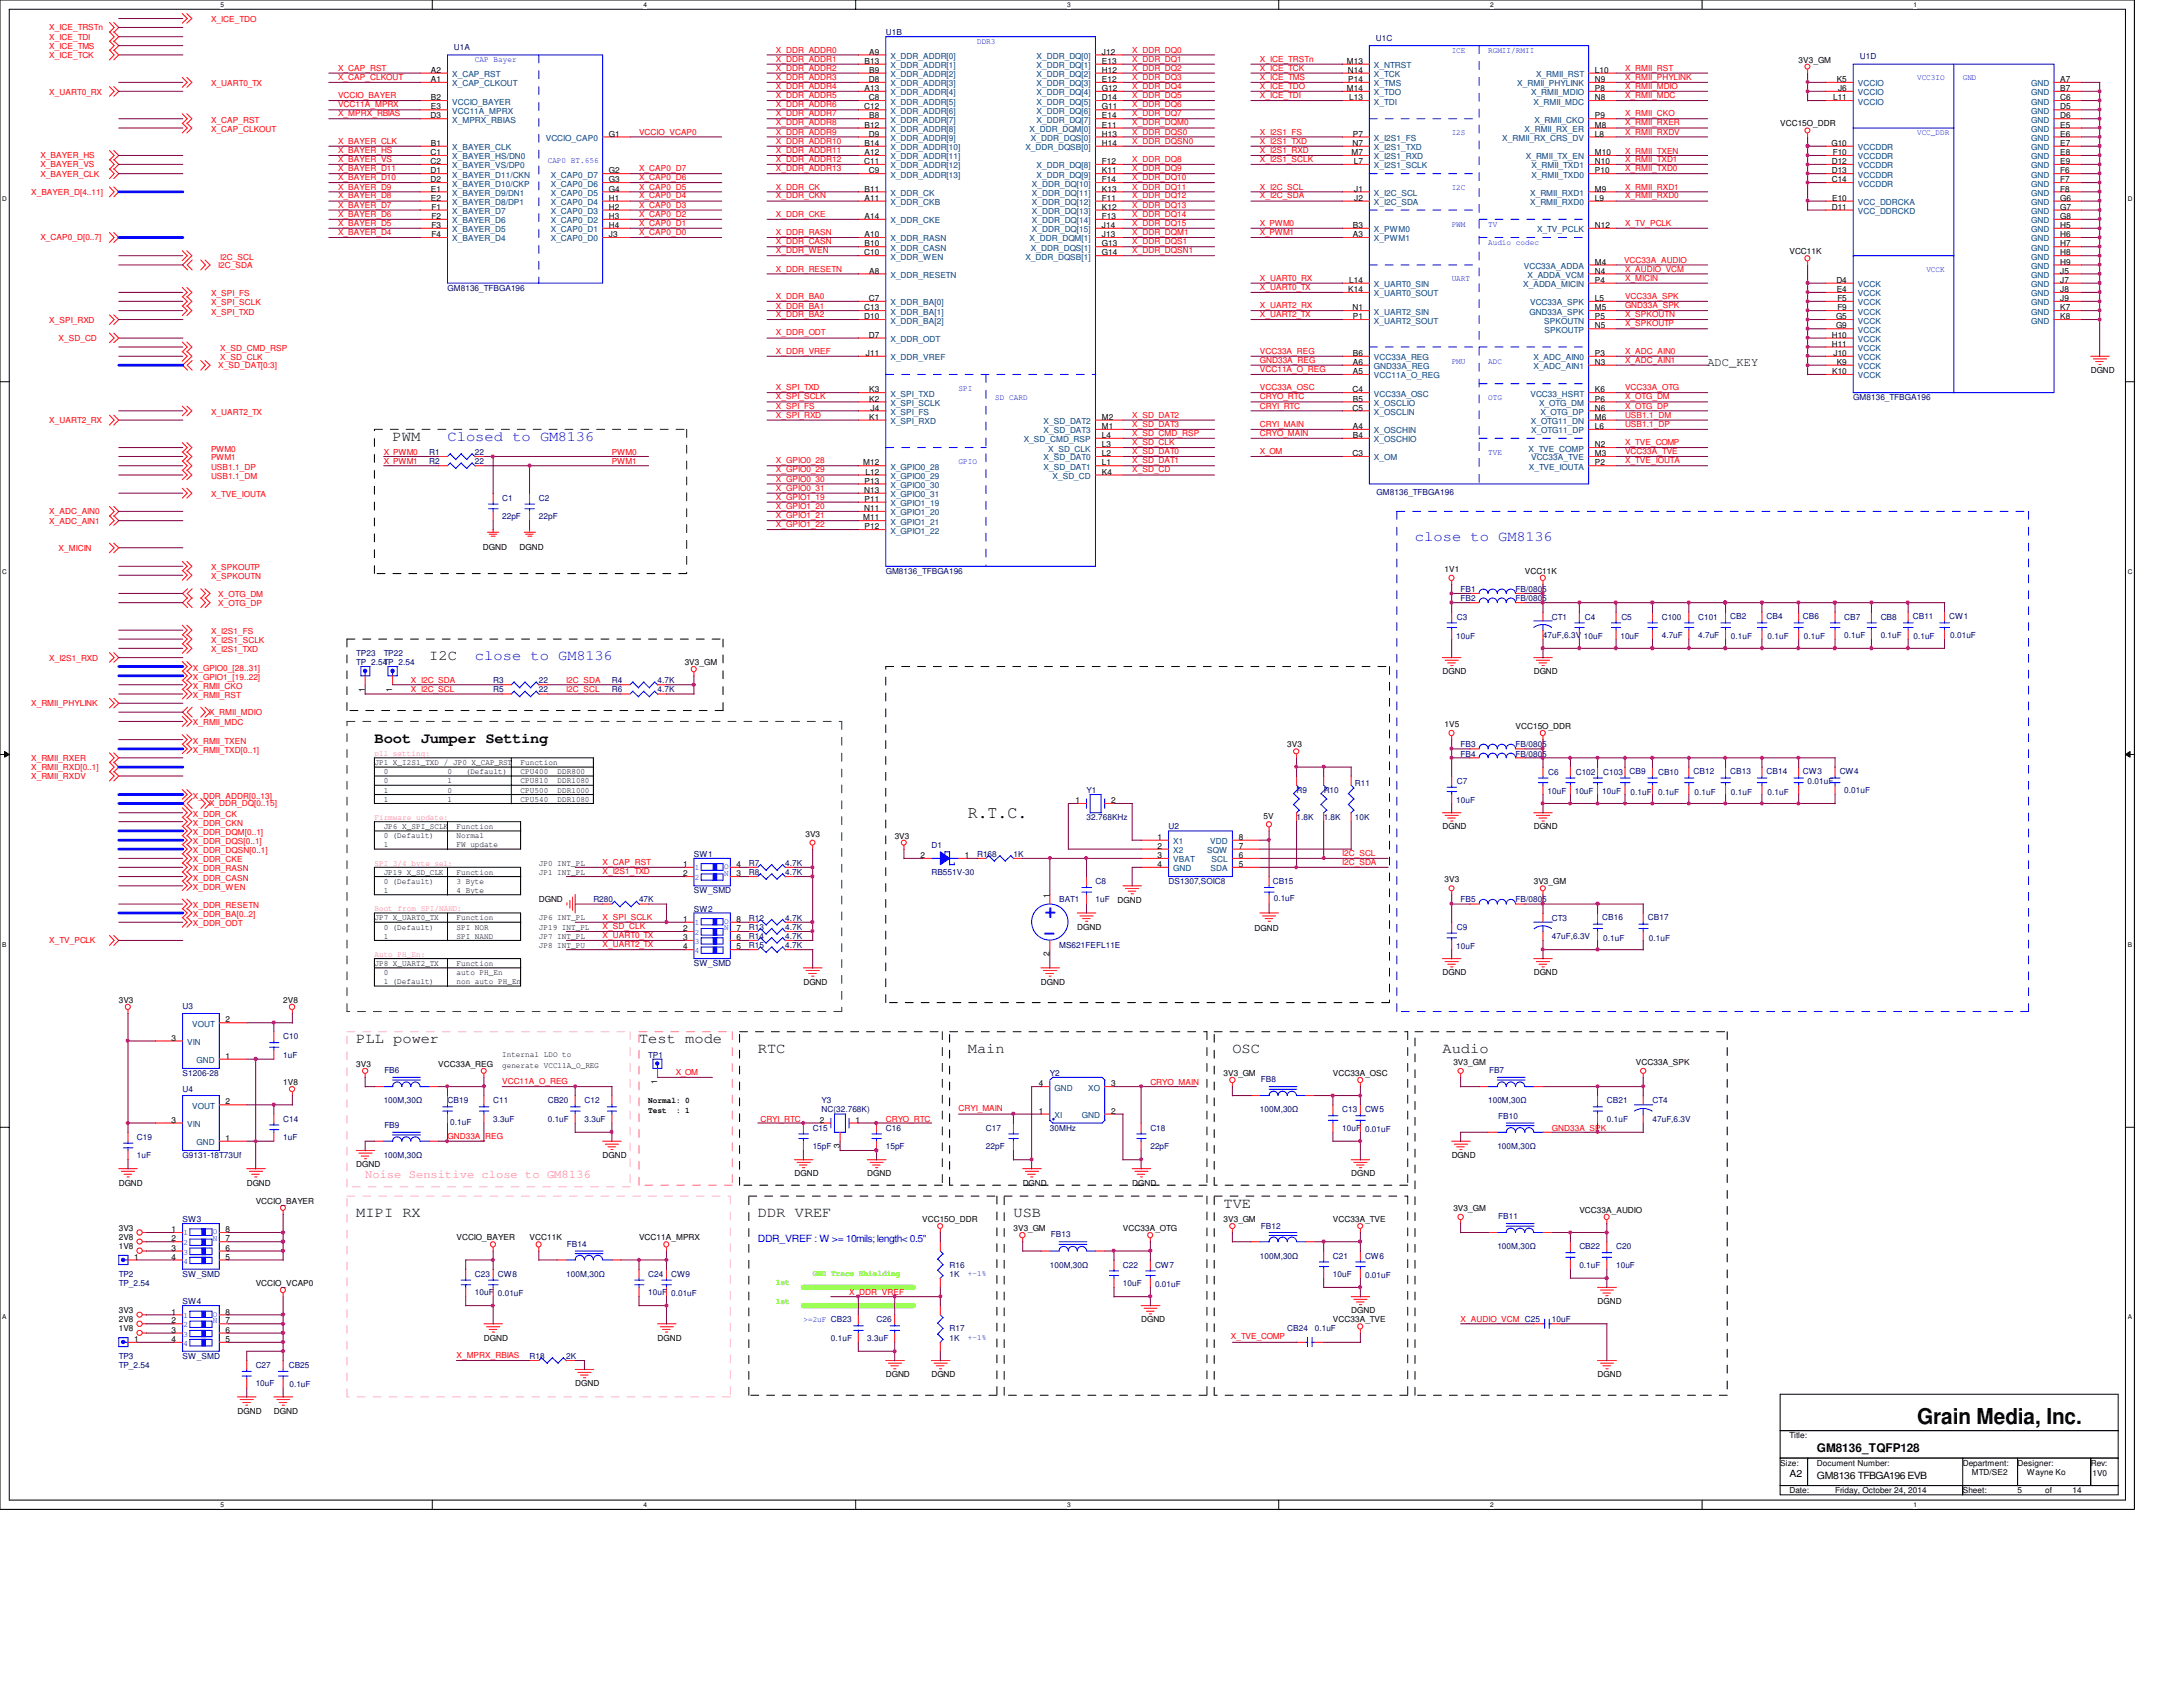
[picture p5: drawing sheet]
<svg xmlns="http://www.w3.org/2000/svg" width="279mm" height="216mm" viewBox="0 0 279 216" stroke-linecap="round" stroke-linejoin="round" font-family="sans-serif">
<defs><g id="words">
<text font-size="2.8" x="245.4" y="182.2">Grain Media, Inc.</text>
<g font-size="2.5" fill="#00f">
<text x="133.7" y="117.4">+</text>
<text x="133.6" y="120.1">-</text>
</g>
<text font-size="2.2" x="123.9" y="104.6">R.T.C.</text>
<g font-size="1.9">
<text x="50.2" y="56.4">PWM</text>
<text x="54.9" y="84.5">I2C</text>
<text x="47.9" y="95">Boot Jumper Setting</text>
<text x="45.6" y="133.5">PLL power</text>
<text x="81.8" y="133.5">Test mode</text>
<text x="97" y="134.7">RTC</text>
<text x="123.9" y="134.7">Main</text>
<text x="157.7" y="134.7">OSC</text>
<text x="184.6" y="134.7">Audio</text>
<text x="45.6" y="155.7">MIPI RX</text>
<text x="97" y="155.7">DDR VREF</text>
<text x="129.7" y="155.7">USB</text>
<text x="156.6" y="154.6">TVE</text>
</g>
<g font-size="1.9" fill="#00f">
<text x="57.3" y="56.4">Closed to GM8136</text>
<text x="181.1" y="69.3">close to GM8136</text>
<text x="60.8" y="84.5">close to GM8136</text>
</g>
<g font-size="1.5">
<text x="218.5" y="46.8">ADC_KEY</text>
<text x="232.5" y="185.8">GM8136_TQFP128</text>
</g>
<text font-size="1.5" fill="#f0f" x="46.7" y="150.8">Noise Sensitive close to GM8136</text>
<text font-size="1.3" fill="#00f" x="97" y="158.9">DDR_VREF : W &gt;= 10mils; length&lt; 0.5&quot;</text>
<g font-size="1.3">
<text x="229" y="189">A2</text>
<text x="232.5" y="189.3">GM8136 TFBGA196 EVB</text>
</g>
<g font-size="1.1" fill="#f00">
<text x="6.3" y="5.1">X_ICE_TDI</text>
<text x="6.3" y="3.9">X_ICE_TRSTn</text>
<text x="27" y="2.9">X_ICE_TDO</text>
<text x="6.3" y="7.4">X_ICE_TCK</text>
<text x="6.3" y="6.3">X_ICE_TMS</text>
<text x="27" y="11">X_UART0_TX</text>
<text x="43.3" y="10.2">X_CAP_CLKOUT</text>
<text x="43.3" y="9.1">X_CAP_RST</text>
<text x="99.3" y="10.2">X_DDR_ADDR3</text>
<text x="99.3" y="11.4">X_DDR_ADDR4</text>
<text x="99.3" y="7.9">X_DDR_ADDR1</text>
<text x="99.3" y="9.1">X_DDR_ADDR2</text>
<text x="99.3" y="6.8">X_DDR_ADDR0</text>
<text x="144.9" y="11.4">X_DDR_DQ4</text>
<text x="144.9" y="9.1">X_DDR_DQ2</text>
<text x="144.9" y="10.2">X_DDR_DQ3</text>
<text x="144.9" y="7.9">X_DDR_DQ1</text>
<text x="144.9" y="6.7">X_DDR_DQ0</text>
<text x="161.2" y="7.9">X_ICE_TRSTn</text>
<text x="161.2" y="10.2">X_ICE_TMS</text>
<text x="161.2" y="9.1">X_ICE_TCK</text>
<text x="161.2" y="11.4">X_ICE_TDO</text>
<text x="208" y="9.1">X_RMII_RST</text>
<text x="208" y="10.2">X_RMII_PHYLINK</text>
<text x="208" y="11.4">X_RMII_MDIO</text>
<text x="6.3" y="12.1">X_UART0_RX</text>
<text x="27" y="16.9">X_CAP_CLKOUT</text>
<text x="27" y="15.7">X_CAP_RST</text>
<text x="43.3" y="14.9">X_MPRX_RBIAS</text>
<text x="43.3" y="13.7">VCC11A_MPRX</text>
<text x="43.3" y="12.6">VCCIO_BAYER</text>
<text x="81.8" y="17.2">VCCIO_VCAP0</text>
<text x="99.3" y="12.6">X_DDR_ADDR5</text>
<text x="99.3" y="16">X_DDR_ADDR8</text>
<text x="99.3" y="17.2">X_DDR_ADDR9</text>
<text x="99.3" y="14.9">X_DDR_ADDR7</text>
<text x="99.3" y="13.7">X_DDR_ADDR6</text>
<text x="144.9" y="14.9">X_DDR_DQ7</text>
<text x="144.9" y="12.6">X_DDR_DQ5</text>
<text x="144.9" y="16">X_DDR_DQM0</text>
<text x="144.9" y="17.2">X_DDR_DQS0</text>
<text x="144.9" y="13.7">X_DDR_DQ6</text>
<text x="161.2" y="17.2">X_I2S1_FS</text>
<text x="161.2" y="12.6">X_ICE_TDI</text>
<text x="208" y="17.2">X_RMII_RXDV</text>
<text x="208" y="14.9">X_RMII_CKO</text>
<text x="208" y="16">X_RMII_RXER</text>
<text x="208" y="12.6">X_RMII_MDC</text>
<text x="5.2" y="20.3">X_BAYER_HS</text>
<text x="5.2" y="22.6">X_BAYER_CLK</text>
<text x="5.2" y="21.4">X_BAYER_VS</text>
<text x="43.3" y="23.1">X_BAYER_D10</text>
<text x="43.3" y="20.7">X_BAYER_VS</text>
<text x="43.3" y="21.9">X_BAYER_D11</text>
<text x="43.3" y="19.6">X_BAYER_HS</text>
<text x="43.3" y="18.4">X_BAYER_CLK</text>
<text x="81.8" y="21.9">X_CAP0_D7</text>
<text x="81.8" y="23.1">X_CAP0_D6</text>
<text x="99.3" y="19.6">X_DDR_ADDR11</text>
<text x="99.3" y="20.7">X_DDR_ADDR12</text>
<text x="99.3" y="21.9">X_DDR_ADDR13</text>
<text x="99.3" y="18.4">X_DDR_ADDR10</text>
<text x="144.9" y="21.9">X_DDR_DQ9</text>
<text x="144.9" y="18.4">X_DDR_DQSN0</text>
<text x="144.9" y="23.1">X_DDR_DQ10</text>
<text x="144.9" y="20.7">X_DDR_DQ8</text>
<text x="161.2" y="18.4">X_I2S1_TXD</text>
<text x="161.2" y="19.6">X_I2S1_RXD</text>
<text x="161.2" y="20.7">X_I2S1_SCLK</text>
<text x="208" y="20.7">X_RMII_TXD1</text>
<text x="208" y="21.9">X_RMII_TXD0</text>
<text x="208" y="19.7">X_RMII_TXEN</text>
<text x="4" y="24.9">X_BAYER_D[4..11]</text>
<text x="43.3" y="27.7">X_BAYER_D6</text>
<text x="43.3" y="24.3">X_BAYER_D9</text>
<text x="43.3" y="25.4">X_BAYER_D8</text>
<text x="43.3" y="28.9">X_BAYER_D5</text>
<text x="43.3" y="26.6">X_BAYER_D7</text>
<text x="81.8" y="28.9">X_CAP0_D1</text>
<text x="81.8" y="25.4">X_CAP0_D4</text>
<text x="81.8" y="26.6">X_CAP0_D3</text>
<text x="81.8" y="27.7">X_CAP0_D2</text>
<text x="81.8" y="24.3">X_CAP0_D5</text>
<text x="99.3" y="27.7">X_DDR_CKE</text>
<text x="99.3" y="24.3">X_DDR_CK</text>
<text x="99.3" y="25.4">X_DDR_CKN</text>
<text x="144.9" y="28.9">X_DDR_DQ15</text>
<text x="144.9" y="25.4">X_DDR_DQ12</text>
<text x="144.9" y="26.6">X_DDR_DQ13</text>
<text x="144.9" y="27.7">X_DDR_DQ14</text>
<text x="144.9" y="24.3">X_DDR_DQ11</text>
<text x="161.2" y="24.3">X_I2C_SCL</text>
<text x="161.2" y="25.4">X_I2C_SDA</text>
<text x="161.2" y="28.9">X_PWM0</text>
<text x="208" y="28.9">X_TV_PCLK</text>
<text x="208" y="25.4">X_RMII_RXD0</text>
<text x="208" y="24.3">X_RMII_RXD1</text>
<text x="5.2" y="30.8">X_CAP0_D[0..7]</text>
<text x="27.9" y="34.3">I2C_SDA</text>
<text x="28.2" y="33.2">I2C_SCL</text>
<text x="43.3" y="30.1">X_BAYER_D4</text>
<text x="81.8" y="30.1">X_CAP0_D0</text>
<text x="99.3" y="34.8">X_DDR_RESETN</text>
<text x="99.3" y="30.1">X_DDR_RASN</text>
<text x="99.3" y="32.4">X_DDR_WEN</text>
<text x="99.3" y="31.2">X_DDR_CASN</text>
<text x="144.9" y="31.2">X_DDR_DQS1</text>
<text x="144.9" y="32.4">X_DDR_DQSN1</text>
<text x="144.9" y="30.1">X_DDR_DQM1</text>
<text x="161.2" y="30.1">X_PWM1</text>
<text x="161.2" y="35.9">X_UART0_RX</text>
<text x="207.9" y="33.7">VCC33A_AUDIO</text>
<text x="208" y="35.9">X_MICIN</text>
<text x="208" y="34.8">X_AUDIO_VCM</text>
<text x="6.3" y="41.3">X_SPI_RXD</text>
<text x="27" y="39.1">X_SPI_SCLK</text>
<text x="27" y="37.9">X_SPI_FS</text>
<text x="27" y="40.3">X_SPI_TXD</text>
<text x="99.3" y="40.6">X_DDR_BA2</text>
<text x="99.3" y="39.5">X_DDR_BA1</text>
<text x="99.3" y="38.3">X_DDR_BA0</text>
<text x="161.2" y="40.6">X_UART2_TX</text>
<text x="161.2" y="39.4">X_UART2_RX</text>
<text x="161.2" y="37.1">X_UART0_TX</text>
<text x="208" y="41.8">X_SPKOUTP</text>
<text x="208" y="40.6">X_SPKOUTN</text>
<text x="208" y="39.4">GND33A_SPK</text>
<text x="208" y="38.3">VCC33A_SPK</text>
<text x="7.5" y="43.6">X_SD_CD</text>
<text x="27.9" y="47.2">X_SD_DAT[0:3]</text>
<text x="28.2" y="44.9">X_SD_CMD_RSP</text>
<text x="28.2" y="46.1">X_SD_CLK</text>
<text x="99.3" y="42.9">X_DDR_ODT</text>
<text x="99.3" y="45.3">X_DDR_VREF</text>
<text x="161.2" y="45.3">VCC33A_REG</text>
<text x="161.2" y="47.6">VCC11A_O_REG</text>
<text x="161.2" y="46.4">GND33A_REG</text>
<text x="208" y="45.3">X_ADC_AIN0</text>
<text x="208" y="46.4">X_ADC_AIN1</text>
<text x="27" y="53.1">X_UART2_TX</text>
<text x="99.3" y="53.5">X_SPI_RXD</text>
<text x="99.3" y="52.3">X_SPI_FS</text>
<text x="99.3" y="51.1">X_SPI_SCLK</text>
<text x="99.3" y="50">X_SPI_TXD</text>
<text x="144.9" y="53.5">X_SD_DAT2</text>
<text x="161.2" y="51.1">CRYO_RTC</text>
<text x="161.2" y="52.3">CRYI_RTC</text>
<text x="161.2" y="50">VCC33A_OSC</text>
<text x="208" y="51.1">X_OTG_DM</text>
<text x="208" y="52.3">X_OTG_DP</text>
<text x="208" y="50">VCC33A_OTG</text>
<text x="208" y="53.5">USB1.1_DM</text>
<text x="6.3" y="54.1">X_UART2_RX</text>
<text x="27" y="58.9">PWM1</text>
<text x="27" y="57.8">PWM0</text>
<text x="49.1" y="59.4">X_PWM1</text>
<text x="49.1" y="58.3">X_PWM0</text>
<text x="78.3" y="58.3">PWM0</text>
<text x="78.3" y="59.4">PWM1</text>
<text x="99.3" y="59.3">X_GPIO0_28</text>
<text x="144.9" y="54.6">X_SD_DAT3</text>
<text x="144.9" y="58.1">X_SD_DAT0</text>
<text x="144.9" y="59.3">X_SD_DAT1</text>
<text x="144.9" y="56.9">X_SD_CLK</text>
<text x="144.9" y="55.8">X_SD_CMD_RSP</text>
<text x="161.2" y="58.1">X_OM</text>
<text x="161.2" y="54.6">CRYI_MAIN</text>
<text x="161.2" y="55.8">CRYO_MAIN</text>
<text x="208" y="56.9">X_TVE_COMP</text>
<text x="208" y="58.1">VCC33A_TVE</text>
<text x="208" y="59.3">X_TVE_IOUTA</text>
<text x="208" y="54.6">USB1.1_DP</text>
<text x="6.3" y="65.8">X_ADC_AIN0</text>
<text x="27" y="61.3">USB1.1_DM</text>
<text x="27" y="60.1">USB1.1_DP</text>
<text x="27" y="63.6">X_TVE_IOUTA</text>
<text x="99.3" y="64">X_GPIO1_19</text>
<text x="99.3" y="65.2">X_GPIO1_20</text>
<text x="99.3" y="60.5">X_GPIO0_29</text>
<text x="99.3" y="61.6">X_GPIO0_30</text>
<text x="99.3" y="62.8">X_GPIO0_31</text>
<text x="144.9" y="60.5">X_SD_CD</text>
<text x="6.3" y="67">X_ADC_AIN1</text>
<text x="7.5" y="70.5">X_MICIN</text>
<text x="99.3" y="66.3">X_GPIO1_21</text>
<text x="99.3" y="67.5">X_GPIO1_22</text>
<text x="27" y="74.1">X_SPKOUTN</text>
<text x="27" y="73">X_SPKOUTP</text>
<text x="27.9" y="76.4">X_OTG_DM</text>
<text x="27.9" y="77.5">X_OTG_DP</text>
<text x="27" y="82.3">X_I2S1_SCLK</text>
<text x="27" y="83.5">X_I2S1_TXD</text>
<text x="27" y="81.2">X_I2S1_FS</text>
<text x="6.3" y="84.5">X_I2S1_RXD</text>
<text x="24.7" y="88.1">X_RMII_CKO</text>
<text x="24.7" y="89.3">X_RMII_RST</text>
<text x="24.7" y="87">X_GPIO1_[19..22]</text>
<text x="24.7" y="85.8">X_GPIO0_[28..31]</text>
<text x="52.6" y="88.6">X_I2C_SCL</text>
<text x="52.6" y="87.5">X_I2C_SDA</text>
<text x="72.5" y="88.6">I2C_SCL</text>
<text x="72.5" y="87.5">I2C_SDA</text>
<text x="4" y="90.4">X_RMII_PHYLINK</text>
<text x="24.7" y="95.2">X_RMII_TXEN</text>
<text x="24.7" y="92.8">X_RMII_MDC</text>
<text x="26.8" y="91.5">X_RMII_MDIO</text>
<text x="4" y="98.6">X_RMII_RXD[0..1]</text>
<text x="4" y="97.4">X_RMII_RXER</text>
<text x="4" y="99.7">X_RMII_RXDV</text>
<text x="24.7" y="96.4">X_RMII_TXD[0..1]</text>
<text x="24.7" y="106.8">X_DDR_DQM[0..1]</text>
<text x="24.7" y="102.2">X_DDR_ADDR[0..13]</text>
<text x="24.7" y="105.7">X_DDR_CKN</text>
<text x="24.7" y="104.5">X_DDR_CK</text>
<text x="26.8" y="103.2">X_DDR_DQ[0..15]</text>
<text x="24.7" y="113.9">X_DDR_WEN</text>
<text x="24.7" y="108">X_DDR_DQS[0..1]</text>
<text x="24.7" y="110.4">X_DDR_CKE</text>
<text x="24.7" y="111.5">X_DDR_RASN</text>
<text x="24.7" y="109.2">X_DDR_DQSN[0..1]</text>
<text x="24.7" y="112.7">X_DDR_CASN</text>
<text x="77.1" y="111.9">X_I2S1_TXD</text>
<text x="77.1" y="110.7">X_CAP_RST</text>
<text x="171.8" y="109.5">I2C_SCL</text>
<text x="171.8" y="110.7">I2C_SDA</text>
<text x="24.7" y="118.5">X_DDR_ODT</text>
<text x="24.7" y="117.3">X_DDR_BA[0..2]</text>
<text x="24.7" y="116.2">X_DDR_RESETN</text>
<text x="77.1" y="118.9">X_SD_CLK</text>
<text x="77.1" y="117.7">X_SPI_SCLK</text>
<text x="6.3" y="120.7">X_TV_PCLK</text>
<text x="77.1" y="121.2">X_UART2_TX</text>
<text x="77.1" y="120.1">X_UART0_TX</text>
<text x="86.5" y="137.6">X_OM</text>
<text x="64.3" y="138.7">VCC11A_O_REG</text>
<text x="97.3" y="143.6">CRYI_RTC</text>
<text x="113.4" y="143.6">CRYO_RTC</text>
<text x="122.7" y="142.2">CRYI_MAIN</text>
<text x="147.2" y="138.9">CRYO_MAIN</text>
<text x="57.3" y="145.8">GND33A_REG</text>
<text x="198.6" y="144.7">GND33A_SPK</text>
<text x="108.7" y="165.7">X_DDR_VREF</text>
<text x="58.4" y="173.8">X_MPRX_RBIAS</text>
<text x="157.5" y="171.3">X_TVE_COMP</text>
<text x="186.9" y="169.2">X_AUDIO_VCM C25</text>
</g>
<g font-size="1.1" fill="#000080">
<text x="113.4" y="4.5">U1B</text>
<text x="176.1" y="5.2">U1C</text>
<text x="58.1" y="6.4">U1A</text>
<text x="238" y="7.5">U1D</text>
<text x="57.3" y="37.2">GM8136_TFBGA196</text>
<text x="237.2" y="51.2">GM8136_TFBGA196</text>
<text x="54.9" y="58.3">R1</text>
<text x="54.9" y="59.4">R2</text>
<text x="60.8" y="58.3">22</text>
<text x="60.8" y="59.4">22</text>
<text x="64.3" y="64.1">C1</text>
<text x="69" y="64.1">C2</text>
<text x="176.2" y="63.4">GM8136_TFBGA196</text>
<text x="64.3" y="66.4">22pF</text>
<text x="69" y="66.4">22pF</text>
<text x="113.4" y="73.4">GM8136_TFBGA196</text>
<text x="186.9" y="76.9">FB2</text>
<text x="186.9" y="75.8">FB1</text>
<text x="194" y="76.9">FB/0805</text>
<text x="194" y="75.8">FB/0805</text>
<text x="45.6" y="83.9">TP23</text>
<text x="49.1" y="83.9">TP22</text>
<text x="186.4" y="81.7">10uF</text>
<text x="186.5" y="79.3">C3</text>
<text x="197.5" y="81.6">47uF,6.3V 10uF</text>
<text x="198.6" y="79.3">CT1</text>
<text x="202.9" y="79.3">C4</text>
<text x="207.4" y="81.7">10uF</text>
<text x="207.5" y="79.3">C5</text>
<text x="212.7" y="79.3">C100</text>
<text x="212.7" y="81.6">4.7uF</text>
<text x="217.3" y="79.3">C101</text>
<text x="217.3" y="81.6">4.7uF</text>
<text x="221.4" y="79.2">CB2</text>
<text x="221.5" y="81.8">0.1uF</text>
<text x="226.1" y="79.2">CB4</text>
<text x="226.2" y="81.8">0.1uF</text>
<text x="230.8" y="79.2">CB6</text>
<text x="230.9" y="81.8">0.1uF</text>
<text x="236.1" y="79.3">CB7</text>
<text x="236.1" y="81.6">0.1uF</text>
<text x="240.7" y="79.3">CB8</text>
<text x="240.7" y="81.6">0.1uF</text>
<text x="244.8" y="79.2">CB11</text>
<text x="244.9" y="81.8">0.1uF</text>
<text x="249.5" y="79.2">CW1</text>
<text x="249.6" y="81.6">0.01uF</text>
<text x="45.6" y="85.1">TP_2.54TP_2.54</text>
<text x="63.1" y="87.5">R3</text>
<text x="63.1" y="88.6">R5</text>
<text x="69" y="87.5">22</text>
<text x="69" y="88.6">22</text>
<text x="78.3" y="87.5">R4</text>
<text x="78.3" y="88.6">R6</text>
<text x="84.2" y="87.5">4.7K</text>
<text x="84.2" y="88.6">4.7K</text>
<text x="186.9" y="95.6">FB3</text>
<text x="194" y="95.6">FB/0805</text>
<text x="139.1" y="101.5">Y1</text>
<text x="165.9" y="101.5">R9</text>
<text x="169.4" y="101.5">R10</text>
<text x="173.4" y="100.5">R11</text>
<text x="186.5" y="100.3">C7</text>
<text x="186.9" y="96.8">FB4</text>
<text x="194" y="96.8">FB/0805</text>
<text x="198.1" y="101.6">10uF</text>
<text x="198.2" y="99.1">C6</text>
<text x="201.5" y="101.6">10uF</text>
<text x="201.7" y="99.1">C102</text>
<text x="205.1" y="101.6">10uF</text>
<text x="205.2" y="99.1">C103</text>
<text x="208.6" y="99">CB9</text>
<text x="208.7" y="101.7">0.1uF</text>
<text x="212.2" y="99.1">CB10</text>
<text x="212.2" y="101.7">0.1uF</text>
<text x="216.7" y="99">CB12</text>
<text x="216.9" y="101.7">0.1uF</text>
<text x="221.4" y="99">CB13</text>
<text x="221.5" y="101.7">0.1uF</text>
<text x="226.1" y="99">CB14</text>
<text x="226.2" y="101.7">0.1uF</text>
<text x="230.8" y="99">CW3</text>
<text x="231.4" y="100.3">0.01uF</text>
<text x="235.5" y="99">CW4</text>
<text x="236.1" y="101.5">0.01uF</text>
<text x="139.1" y="105">32.768KHz</text>
<text x="149.6" y="106.1">U2</text>
<text x="165.9" y="105">1.8K</text>
<text x="169.4" y="105">1.8K</text>
<text x="173.4" y="105">10K</text>
<text x="186.4" y="102.7">10uF</text>
<text x="88.8" y="109.6">SW1</text>
<text x="95.8" y="110.8">R7</text>
<text x="95.8" y="112">R8</text>
<text x="100.5" y="110.8">4.7K</text>
<text x="100.5" y="112">4.7K</text>
<text x="119.2" y="108.5">D1</text>
<text x="119.2" y="112">RB551V-30</text>
<text x="125.1" y="109.6">R168</text>
<text x="129.7" y="109.6">1K</text>
<text x="140.2" y="113.2">C8</text>
<text x="149.6" y="113.2">DS1307,SOIC8</text>
<text x="162.9" y="113.2">CB15</text>
<text x="75.9" y="115.5">R280</text>
<text x="81.8" y="115.5">47K</text>
<text x="88.8" y="114.3">SW_SMD</text>
<text x="88.8" y="116.7">SW2</text>
<text x="95.8" y="119">R13</text>
<text x="95.8" y="117.8">R12</text>
<text x="100.5" y="119">4.7K</text>
<text x="100.5" y="117.8">4.7K</text>
<text x="135.6" y="115.5">BAT1</text>
<text x="140.2" y="115.5">1uF</text>
<text x="163" y="115.4">0.1uF</text>
<text x="186.5" y="119">C9</text>
<text x="186.9" y="115.5">FB5</text>
<text x="194" y="115.5">FB/0805</text>
<text x="198.6" y="117.8">CT3</text>
<text x="205.1" y="117.7">CB16</text>
<text x="210.9" y="117.7">CB17</text>
<text x="88.8" y="123.7">SW_SMD</text>
<text x="95.8" y="120.2">R14</text>
<text x="95.8" y="121.3">R15</text>
<text x="100.5" y="120.2">4.7K</text>
<text x="100.5" y="121.3">4.7K</text>
<text x="135.6" y="121.3">MS621FEFL11E</text>
<text x="186.4" y="121.5">10uF</text>
<text x="198.6" y="120.2">47uF,6.3V</text>
<text x="205.2" y="120.4">0.1uF</text>
<text x="211" y="120.4">0.1uF</text>
<text x="23.4" y="129.2">U3</text>
<text x="23.4" y="137.7">S1206-28</text>
<text x="36.2" y="133">C10</text>
<text x="36.2" y="135.3">1uF</text>
<text x="49.2" y="137.3">FB6</text>
<text x="83" y="135.3">TP1</text>
<text x="134.4" y="137.7">Y2</text>
<text x="190.6" y="137.3">FB7</text>
<text x="23.4" y="139.7">U4</text>
<text x="36.2" y="143.6">C14</text>
<text x="49.1" y="141.2">100M,30Ω</text>
<text x="57.3" y="141.2">CB19</text>
<text x="63.1" y="141.2">C11</text>
<text x="63.1" y="143.6">3.3uF</text>
<text x="70.1" y="141.2">CB20</text>
<text x="70.1" y="143.6">0.1uF</text>
<text x="74.8" y="141.2">C12</text>
<text x="74.8" y="143.6">3.3uF</text>
<text x="105.2" y="141.2">Y3</text>
<text x="105.2" y="142.4">NC(32.768K)</text>
<text x="161.2" y="142.4">100M,30Ω</text>
<text x="161.4" y="138.5">FB8</text>
<text x="171.8" y="142.4">C13</text>
<text x="174.7" y="142.4">CW5</text>
<text x="190.5" y="141.2">100M,30Ω</text>
<text x="191.8" y="143.2">FB10</text>
<text x="205.7" y="141.2">CB21</text>
<text x="205.7" y="143.6">0.1uF</text>
<text x="211.5" y="141.2">CT4</text>
<text x="211.5" y="143.6">47uF,6.3V</text>
<text x="17.5" y="145.9">C19</text>
<text x="17.5" y="148.2">1uF</text>
<text x="23.4" y="148.2">G9131-18T73Uf</text>
<text x="36.2" y="145.9">1uF</text>
<text x="49.1" y="148.2">100M,30Ω</text>
<text x="49.2" y="144.4">FB9</text>
<text x="57.6" y="144">0.1uF</text>
<text x="104" y="144.7">C15</text>
<text x="104" y="147">15pF</text>
<text x="113.4" y="144.7">C16</text>
<text x="113.4" y="147">15pF</text>
<text x="126.2" y="144.7">C17</text>
<text x="126.2" y="147">22pF</text>
<text x="134.4" y="144.7">30MHz</text>
<text x="147.2" y="144.7">C18</text>
<text x="147.2" y="147">22pF</text>
<text x="171.8" y="144.7">10uF 0.01uF</text>
<text x="191.6" y="147">100M,30Ω</text>
<text x="23.4" y="156.4">SW3</text>
<text x="72.6" y="159.6">FB14</text>
<text x="134.5" y="158.4">FB13</text>
<text x="161.2" y="161.1">100M,30Ω</text>
<text x="161.4" y="157.2">FB12</text>
<text x="170.6" y="161.1">C21</text>
<text x="174.7" y="161.1">CW6</text>
<text x="191.6" y="159.9">100M,30Ω</text>
<text x="191.8" y="156">FB11</text>
<text x="202.1" y="159.9">CB22</text>
<text x="206.8" y="159.9">C20</text>
<text x="15.2" y="163.4">TP2</text>
<text x="15.2" y="164.5">TP_2.54</text>
<text x="23.4" y="166.9">SW4</text>
<text x="23.4" y="163.4">SW_SMD</text>
<text x="60.8" y="163.4">C23</text>
<text x="60.8" y="165.7">10uF 0.01uF</text>
<text x="63.7" y="163.4">CW8</text>
<text x="72.5" y="163.4">100M,30Ω</text>
<text x="83" y="163.4">C24</text>
<text x="83" y="165.7">10uF 0.01uF</text>
<text x="85.9" y="163.4">CW9</text>
<text x="121.5" y="162.2">R16</text>
<text x="121.5" y="163.4">1K</text>
<text x="134.4" y="162.2">100M,30Ω</text>
<text x="143.7" y="162.2">C22</text>
<text x="143.7" y="164.5">10uF</text>
<text x="147.8" y="162.2">CW7</text>
<text x="147.8" y="164.7">0.01uF</text>
<text x="170.6" y="163.4">10uF</text>
<text x="174.7" y="163.5">0.01uF</text>
<text x="202.1" y="162.2">0.1uF</text>
<text x="206.8" y="162.2">10uF</text>
<text x="15.2" y="173.9">TP3</text>
<text x="23.4" y="173.9">SW_SMD</text>
<text x="67.8" y="173.9">R18</text>
<text x="72.5" y="173.9">2K</text>
<text x="106.3" y="171.6">0.1uF</text>
<text x="111" y="171.6">3.3uF</text>
<text x="112.2" y="169.2">C26</text>
<text x="121.5" y="170.4">R17</text>
<text x="121.5" y="171.6">1K</text>
<text x="164.8" y="170.4">CB24</text>
<text x="168.3" y="170.4">0.1uF</text>
<text x="198.6" y="169.2">10uF</text>
<text x="15.2" y="175.1">TP_2.54</text>
<text x="32.7" y="175.1">C27</text>
<text x="32.7" y="177.4">10uF</text>
<text x="37" y="175.1">CB25</text>
<text x="37" y="177.5">0.1uF</text>
</g>
<g font-size="1.1" fill="#00f">
<text x="125.1" y="5.6">DDR3</text>
<text x="60.8" y="8">CAP Bayer</text>
<text x="185.8" y="6.8">ICE</text>
<text x="190.5" y="6.8">RGMII/RMII</text>
<text x="245.4" y="10.3">VCC3IO</text>
<text x="251.2" y="10.3">GND</text>
<text x="185.8" y="17.3">I2S</text>
<text x="245.4" y="17.3">VCC_DDR</text>
<text x="70.1" y="20.8">CAP0 BT.656</text>
<text x="185.8" y="24.3">I2C</text>
<text x="185.8" y="29">PWM</text>
<text x="190.5" y="29">TV</text>
<text x="185.8" y="36">UART</text>
<text x="190.5" y="31.3">Audio codec</text>
<text x="246.5" y="34.8">VCCK</text>
<text x="185.8" y="46.5">PMU</text>
<text x="190.5" y="46.5">ADC</text>
<text x="122.7" y="50">SPI</text>
<text x="127.4" y="51.2">SD CARD</text>
<text x="190.5" y="51.2">OTG</text>
<text x="122.7" y="59.4">GPIO</text>
<text x="190.5" y="58.2">TVE</text>
<text x="88.9" y="111.4">1</text>
<text x="88.9" y="112.6">2</text>
<text x="92.7" y="111.3">O</text>
<text x="92.7" y="112.1">N</text>
<text x="88.9" y="118.4">1</text>
<text x="88.9" y="119.7">2</text>
<text x="92.7" y="118.2">O</text>
<text x="92.7" y="119.1">N</text>
<text x="88.9" y="120.8">3</text>
<text x="88.9" y="122">4</text>
<text x="23.5" y="158.1">1</text>
<text x="23.5" y="159.4">2</text>
<text x="23.5" y="160.6">3</text>
<text x="23.5" y="161.7">4</text>
<text x="27.2" y="158">O</text>
<text x="27.2" y="158.8">N</text>
<text x="123.9" y="163.4">+-1%</text>
<text x="23.5" y="168.6">1</text>
<text x="23.5" y="169.9">2</text>
<text x="23.5" y="171.1">3</text>
<text x="23.5" y="172.3">4</text>
<text x="27.2" y="168.5">O</text>
<text x="27.2" y="169.3">N</text>
<text x="102.8" y="169.2">&gt;=2uF CB23</text>
<text x="123.9" y="171.5">+-1%</text>
</g>
<g font-size="1.1">
<text x="55.2" y="10.5">A1</text>
<text x="55.2" y="9.3">A2</text>
<text x="110.7" y="8.2">B13</text>
<text x="110.7" y="11.6">A13</text>
<text x="111.2" y="10.5">D8</text>
<text x="111.3" y="7">A9</text>
<text x="111.3" y="9.3">B9</text>
<text x="141" y="7">J12</text>
<text x="141" y="8.2">E13</text>
<text x="141" y="9.3">H12</text>
<text x="141" y="10.5">E12</text>
<text x="141" y="11.6">G12</text>
<text x="172.4" y="8.2">M13</text>
<text x="172.4" y="11.6">M14</text>
<text x="172.5" y="9.3">N14</text>
<text x="172.6" y="10.5">P14</text>
<text x="204.1" y="9.3">L10</text>
<text x="204.1" y="10.5">N9</text>
<text x="204.1" y="11.6">P8</text>
<text x="230.2" y="8">3V3_GM</text>
<text x="235.1" y="10.5">K5</text>
<text x="235.2" y="11.6">J6</text>
<text x="263.7" y="10.5">A7</text>
<text x="263.7" y="11.6">B7</text>
<text x="55.1" y="15.2">D3</text>
<text x="55.2" y="14">E3</text>
<text x="55.2" y="12.8">B2</text>
<text x="77.9" y="17.5">G1</text>
<text x="110.6" y="14">C12</text>
<text x="110.7" y="16.3">B12</text>
<text x="111.2" y="12.8">C8</text>
<text x="111.2" y="17.5">D9</text>
<text x="111.3" y="15.2">B8</text>
<text x="141" y="12.8">D14</text>
<text x="141" y="14">G11</text>
<text x="141" y="15.2">E14</text>
<text x="141" y="16.3">E11</text>
<text x="141" y="17.5">H13</text>
<text x="172.7" y="12.8">L13</text>
<text x="173.1" y="17.5">P7</text>
<text x="204.1" y="15.2">P9</text>
<text x="204.1" y="12.8">N8</text>
<text x="204.1" y="16.3">M8</text>
<text x="204.1" y="17.5">L8</text>
<text x="227.8" y="16.2">VCC15O_DDR</text>
<text x="234.6" y="12.8">L11</text>
<text x="263.7" y="12.8">C6</text>
<text x="263.7" y="14">D5</text>
<text x="263.7" y="15.2">D6</text>
<text x="263.7" y="16.3">E5</text>
<text x="263.7" y="17.5">E6</text>
<text x="55.1" y="19.9">C1</text>
<text x="55.1" y="21">C2</text>
<text x="55.1" y="22.2">D1</text>
<text x="55.1" y="23.3">D2</text>
<text x="55.2" y="18.7">B1</text>
<text x="77.9" y="22.2">G2</text>
<text x="77.9" y="23.3">G3</text>
<text x="110.6" y="21">C11</text>
<text x="110.7" y="18.7">B14</text>
<text x="110.7" y="19.9">A12</text>
<text x="111.2" y="22.2">C9</text>
<text x="141" y="18.7">H14</text>
<text x="141" y="21">F12</text>
<text x="141" y="22.2">K11</text>
<text x="141" y="23.3">F14</text>
<text x="173" y="19.9">M7</text>
<text x="173.1" y="18.7">N7</text>
<text x="173.3" y="21">L7</text>
<text x="204.1" y="21">N10</text>
<text x="204.1" y="22.2">P10</text>
<text x="204.1" y="19.9">M10</text>
<text x="234.4" y="18.7">G10</text>
<text x="234.4" y="21">D12</text>
<text x="234.4" y="22.2">D13</text>
<text x="234.4" y="23.3">C14</text>
<text x="234.6" y="19.9">F10</text>
<text x="263.7" y="18.7">E7</text>
<text x="263.7" y="19.9">E8</text>
<text x="263.7" y="21">E9</text>
<text x="263.7" y="22.2">F6</text>
<text x="263.7" y="23.3">F7</text>
<text x="55.2" y="24.5">E1</text>
<text x="55.2" y="25.7">E2</text>
<text x="55.2" y="26.8">F1</text>
<text x="55.2" y="28">F2</text>
<text x="55.2" y="29.2">F3</text>
<text x="77.9" y="24.5">G4</text>
<text x="77.9" y="25.7">H1</text>
<text x="77.9" y="26.8">H2</text>
<text x="77.9" y="28">H3</text>
<text x="77.9" y="29.2">H4</text>
<text x="110.7" y="24.5">B11</text>
<text x="110.7" y="25.7">A11</text>
<text x="110.7" y="28">A14</text>
<text x="141" y="24.5">K13</text>
<text x="141" y="25.7">F11</text>
<text x="141" y="26.8">K12</text>
<text x="141" y="28">F13</text>
<text x="141" y="29.2">J14</text>
<text x="173.1" y="29.2">B3</text>
<text x="173.3" y="25.7">J2</text>
<text x="173.3" y="24.5">J1</text>
<text x="204.1" y="24.5">M9</text>
<text x="204.1" y="25.7">L9</text>
<text x="204.1" y="29.2">N12</text>
<text x="234.4" y="26.8">D11</text>
<text x="234.5" y="25.7">E10</text>
<text x="263.7" y="24.5">F8</text>
<text x="263.7" y="25.7">G6</text>
<text x="263.7" y="26.8">G7</text>
<text x="263.7" y="28">G8</text>
<text x="263.7" y="29.2">H5</text>
<text x="55.2" y="30.4">F4</text>
<text x="77.9" y="30.4">J3</text>
<text x="110.6" y="32.7">C10</text>
<text x="110.7" y="30.4">A10</text>
<text x="110.7" y="31.5">B10</text>
<text x="111.3" y="35">A8</text>
<text x="141" y="30.4">J13</text>
<text x="141" y="31.5">G13</text>
<text x="141" y="32.7">G14</text>
<text x="173.1" y="30.4">A3</text>
<text x="204.1" y="35">N4</text>
<text x="204.1" y="33.9">M4</text>
<text x="229" y="32.6">VCC11K</text>
<text x="263.7" y="30.4">H6</text>
<text x="263.7" y="31.5">H7</text>
<text x="263.7" y="32.7">H8</text>
<text x="263.7" y="33.9">H9</text>
<text x="263.7" y="35">J5</text>
<text x="110.6" y="39.7">C13</text>
<text x="110.6" y="40.9">D10</text>
<text x="111.2" y="38.5">C7</text>
<text x="172.6" y="37.4">K14</text>
<text x="172.7" y="36.2">L14</text>
<text x="173.1" y="39.7">N1</text>
<text x="173.1" y="40.9">P1</text>
<text x="204.1" y="38.5">L5</text>
<text x="204.1" y="40.9">P5</text>
<text x="204.1" y="36.2">P4</text>
<text x="204.1" y="39.7">M5</text>
<text x="235" y="40.9">G5</text>
<text x="235" y="36.2">D4</text>
<text x="235.1" y="37.4">E4</text>
<text x="235.2" y="38.5">F5</text>
<text x="235.2" y="39.7">F9</text>
<text x="263.7" y="36.2">J7</text>
<text x="263.7" y="37.4">J8</text>
<text x="263.7" y="38.5">J9</text>
<text x="263.7" y="39.7">K7</text>
<text x="263.7" y="40.9">K8</text>
<text x="110.8" y="45.6">J11</text>
<text x="111.2" y="43.2">D7</text>
<text x="173.1" y="47.9">A5</text>
<text x="173.1" y="45.6">B6</text>
<text x="173.1" y="46.7">A6</text>
<text x="204.1" y="42">N5</text>
<text x="204.1" y="45.6">P3</text>
<text x="204.1" y="46.7">N3</text>
<text x="234.4" y="43.2">H10</text>
<text x="234.4" y="44.4">H11</text>
<text x="234.5" y="47.9">K10</text>
<text x="234.7" y="45.6">J10</text>
<text x="235" y="42">G9</text>
<text x="235.1" y="46.7">K9</text>
<text x="267.6" y="47.7">DGND</text>
<text x="111.3" y="51.4">K2</text>
<text x="111.3" y="53.7">K1</text>
<text x="111.3" y="50.2">K3</text>
<text x="111.4" y="52.5">J4</text>
<text x="141" y="53.7">M2</text>
<text x="173.1" y="52.5">C5</text>
<text x="173.1" y="50.2">C4</text>
<text x="173.1" y="51.4">B5</text>
<text x="204.1" y="51.4">P6</text>
<text x="204.1" y="50.2">K6</text>
<text x="204.1" y="52.5">N6</text>
<text x="204.1" y="53.7">M6</text>
<text x="110.5" y="59.6">M12</text>
<text x="141" y="56">L4</text>
<text x="141" y="57.2">L3</text>
<text x="141" y="54.9">M1</text>
<text x="141" y="59.6">L1</text>
<text x="141" y="58.4">L2</text>
<text x="173.1" y="58.4">C3</text>
<text x="173.1" y="56">B4</text>
<text x="173.1" y="54.9">A4</text>
<text x="204.1" y="57.2">N2</text>
<text x="204.1" y="58.4">M3</text>
<text x="204.1" y="59.6">P2</text>
<text x="204.1" y="54.9">L6</text>
<text x="110.6" y="63.1">N13</text>
<text x="110.6" y="65.4">N11</text>
<text x="110.7" y="61.9">P13</text>
<text x="110.7" y="64.2">P11</text>
<text x="110.8" y="60.7">L12</text>
<text x="141" y="60.7">K4</text>
<text x="61.8" y="70.4">DGND</text>
<text x="66.5" y="70.4">DGND</text>
<text x="110.5" y="66.6">M11</text>
<text x="110.7" y="67.7">P12</text>
<text x="184.9" y="73.2">1V1</text>
<text x="195.2" y="73.4">VCC11K</text>
<text x="46.7" y="88.5" transform="rotate(-90 46.7 88.5)">1</text>
<text x="50.2" y="88.5" transform="rotate(-90 50.2 88.5)">1</text>
<text x="87.6" y="85.1">3V3_GM</text>
<text x="184.6" y="86.3">DGND</text>
<text x="196.3" y="86.3">DGND</text>
<text x="164.8" y="95.6">3V3</text>
<text x="184.9" y="93">1V5</text>
<text x="194" y="93.3">VCC15O_DDR</text>
<text x="47.9" y="97.9">JP1 X_I2S1_TXD / JP0 X_CAP_RST</text>
<text x="49.1" y="101.4">1</text>
<text x="49.1" y="100.2">0</text>
<text x="49.1" y="99.1">0</text>
<text x="57.3" y="101.4">0</text>
<text x="57.3" y="99.1">0</text>
<text x="57.3" y="100.2">1</text>
<text x="59.6" y="99.1">(Default)</text>
<text x="66.6" y="99.1">CPU400</text>
<text x="66.6" y="97.9">Function</text>
<text x="66.6" y="100.2">CPU810</text>
<text x="66.6" y="101.4">CPU500</text>
<text x="71.4" y="99.1">DDR800</text>
<text x="71.4" y="100.2">DDR1080</text>
<text x="71.4" y="101.4">DDR1000</text>
<text x="49.1" y="102.6">1</text>
<text x="49.1" y="106.1">JP6 X_SPI_SCLK</text>
<text x="49.1" y="107.3">0 (Default)</text>
<text x="57.3" y="102.6">1</text>
<text x="58.4" y="106.1">Function</text>
<text x="58.4" y="107.3">Normal</text>
<text x="66.6" y="102.6">CPU540</text>
<text x="71.4" y="102.6">DDR1080</text>
<text x="103.1" y="107.1">3V3</text>
<text x="114.5" y="107.3">3V3</text>
<text x="137.7" y="102.8">1</text>
<text x="142.2" y="102.8">2</text>
<text x="148.2" y="107.5">1</text>
<text x="158.5" y="107.5">8</text>
<text x="161.7" y="104.9">5V</text>
<text x="184.6" y="106.1">DGND</text>
<text x="196.3" y="106.1">DGND</text>
<text x="49.1" y="113.1">0 (Default)</text>
<text x="49.1" y="111.9">JP19 X_SD_CLK</text>
<text x="49.1" y="108.5">1</text>
<text x="58.4" y="111.9">Function</text>
<text x="58.4" y="113.1">3 Byte</text>
<text x="58.4" y="108.5">FW update</text>
<text x="69" y="110.8">JP0 INT_PL</text>
<text x="69" y="111.9">JP1 INT_PL</text>
<text x="87.4" y="111">1</text>
<text x="87.4" y="112.1">2</text>
<text x="94.3" y="112.1">3</text>
<text x="94.3" y="111">4</text>
<text x="117.8" y="109.8">2</text>
<text x="123.5" y="109.8">1</text>
<text x="148.2" y="109.8">3</text>
<text x="148.2" y="111">4</text>
<text x="148.2" y="108.6">2</text>
<text x="158.5" y="108.6">7</text>
<text x="158.5" y="109.8">6</text>
<text x="158.5" y="111">5</text>
<text x="184.9" y="112.9">3V3</text>
<text x="196.3" y="113.2">3V3_GM</text>
<text x="47.9" y="117.8">JP7 X_UART0_TX</text>
<text x="49.1" y="114.3">1</text>
<text x="49.1" y="119">0 (Default)</text>
<text x="58.4" y="119">SPI NOR</text>
<text x="58.4" y="117.8">Function</text>
<text x="58.4" y="114.3">4 Byte</text>
<text x="69" y="117.8">JP6 INT_PL</text>
<text x="69" y="119">JP19 INT_PL</text>
<text x="69" y="115.5">DGND</text>
<text x="87.4" y="118">1</text>
<text x="87.4" y="119.2">2</text>
<text x="94.3" y="119.2">7</text>
<text x="94.3" y="118">8</text>
<text x="134.3" y="114.9" transform="rotate(-90 134.3 114.9)">1</text>
<text x="137.9" y="119">DGND</text>
<text x="143" y="115.6">DGND</text>
<text x="160.6" y="119.1">DGND</text>
<text x="47.9" y="123.6">JP8 X_UART2_TX</text>
<text x="49.1" y="120.1">1</text>
<text x="49.1" y="124.8">0</text>
<text x="49.1" y="126">1 (Default)</text>
<text x="58.4" y="126">non auto PH_En</text>
<text x="58.4" y="120.1">SPI NAND</text>
<text x="58.4" y="124.8">auto PH_En</text>
<text x="58.4" y="123.6">Function</text>
<text x="69" y="120.1">JP7 INT_PL</text>
<text x="69" y="121.3">JP8 INT_PU</text>
<text x="87.4" y="120.3">3</text>
<text x="87.4" y="121.5">4</text>
<text x="94.3" y="121.5">5</text>
<text x="94.3" y="120.3">6</text>
<text x="134.3" y="122.4" transform="rotate(-90 134.3 122.4)">2</text>
<text x="184.6" y="124.8">DGND</text>
<text x="196.3" y="124.8">DGND</text>
<text x="15.2" y="128.4">3V3</text>
<text x="28.9" y="130.9">2</text>
<text x="36.2" y="128.4">2V8</text>
<text x="102.8" y="126">DGND</text>
<text x="133.2" y="126">DGND</text>
<text x="22" y="133.2">3</text>
<text x="28.9" y="135.5">1</text>
<text x="45.6" y="136.5">3V3</text>
<text x="56.1" y="136.5">VCC33A_REG</text>
<text x="64.3" y="135.3">Internal LDO to</text>
<text x="64.3" y="136.7">generate VCC11A_O_REG</text>
<text x="156.6" y="137.7">3V3_GM</text>
<text x="170.6" y="137.7">VCC33A_OSC</text>
<text x="186" y="136.3">3V3_GM</text>
<text x="209.4" y="136.3">VCC33A_SPK</text>
<text x="22" y="143.7">3</text>
<text x="28.9" y="141.4">2</text>
<text x="36.2" y="138.9">1V8</text>
<text x="83" y="141.1">Normal: 0</text>
<text x="83" y="142.5">Test</text>
<text x="84.1" y="138.8" transform="rotate(-90 84.1 138.8)">1</text>
<text x="86.5" y="142.5">: 1</text>
<text x="104.9" y="143.7">2</text>
<text x="109.5" y="143.7">1</text>
<text x="133" y="142.5">1</text>
<text x="133" y="139">4</text>
<text x="142.2" y="139">3</text>
<text x="142.2" y="142.5">2</text>
<text x="28.9" y="146">1</text>
<text x="45.6" y="149.4">DGND</text>
<text x="77.1" y="148.2">DGND</text>
<text x="107.5" y="146.9" transform="rotate(-90 107.5 146.9)">3</text>
<text x="185.8" y="148.2">DGND</text>
<text x="15.2" y="151.7">DGND</text>
<text x="31.6" y="151.7">DGND</text>
<text x="32.7" y="154.1">VCCIO_BAYER</text>
<text x="101.7" y="150.5">DGND</text>
<text x="111" y="150.5">DGND</text>
<text x="130.9" y="151.7">DGND</text>
<text x="144.9" y="151.7">DGND</text>
<text x="172.9" y="150.5">DGND</text>
<text x="186" y="155">3V3_GM</text>
<text x="202.1" y="155.2">VCC33A_AUDIO</text>
<text x="15.2" y="158.7">2V8</text>
<text x="15.2" y="159.9">1V8</text>
<text x="15.2" y="157.6">3V3</text>
<text x="17.2" y="161.2">1</text>
<text x="22" y="157.7">1</text>
<text x="22" y="158.9">2</text>
<text x="22" y="160.1">3</text>
<text x="22" y="161.2">4</text>
<text x="28.9" y="161.2">5</text>
<text x="28.9" y="160.1">6</text>
<text x="28.9" y="158.9">7</text>
<text x="28.9" y="157.7">8</text>
<text x="58.4" y="158.7">VCCIO_BAYER</text>
<text x="67.8" y="158.7">VCC11K</text>
<text x="81.8" y="158.7">VCC11A_MPRX</text>
<text x="118" y="156.4">VCC15O_DDR</text>
<text x="129.7" y="157.6">3V3_GM</text>
<text x="143.7" y="157.6">VCC33A_OTG</text>
<text x="156.6" y="156.4">3V3_GM</text>
<text x="170.6" y="156.4">VCC33A_TVE</text>
<text x="32.7" y="164.5">VCCIO_VCAP0</text>
<text x="204.5" y="166.9">DGND</text>
<text x="15.2" y="170.4">1V8</text>
<text x="15.2" y="168.1">3V3</text>
<text x="15.2" y="169.2">2V8</text>
<text x="17.2" y="171.7">1</text>
<text x="22" y="168.2">1</text>
<text x="22" y="169.4">2</text>
<text x="22" y="170.6">3</text>
<text x="22" y="171.7">4</text>
<text x="28.9" y="171.7">5</text>
<text x="28.9" y="170.6">6</text>
<text x="28.9" y="169.4">7</text>
<text x="28.9" y="168.2">8</text>
<text x="61.9" y="171.6">DGND</text>
<text x="84.2" y="171.6">DGND</text>
<text x="146.1" y="169.2">DGND</text>
<text x="170.6" y="169.2">VCC33A_TVE</text>
<text x="172.9" y="168.1">DGND</text>
<text x="73.6" y="177.4">DGND</text>
<text x="113.4" y="176.2">DGND</text>
<text x="119.2" y="176.2">DGND</text>
<text x="204.5" y="176.2">DGND</text>
<text x="30.4" y="180.9">DGND</text>
<text x="35.1" y="180.9">DGND</text>
<text x="229" y="184.1">Title:</text>
<text x="227.8" y="187.6">Size:</text>
<text x="229" y="191.1">Date:</text>
<text x="232.5" y="187.6">Document Number:</text>
<text x="234.9" y="191.1">Friday, October 24, 2014</text>
<text x="251.2" y="191.1">Sheet:</text>
<text x="251.2" y="187.6">Department:</text>
<text x="252.4" y="188.8">MTD/SE2</text>
<text x="258.2" y="191.1">5</text>
<text x="258.2" y="187.6">Designer:</text>
<text x="259.4" y="188.8">Wayne Ko</text>
<text x="261.7" y="191.1">of</text>
<text x="265.3" y="191.1">14</text>
<text x="267.6" y="187.6">Rev:</text>
<text x="267.8" y="188.8">1V0</text>
</g>
<g font-size="1.1" fill="#004080">
<text x="57.9" y="11">X_CAP_CLKOUT</text>
<text x="57.9" y="9.9">X_CAP_RST</text>
<text x="114" y="7.5">X_DDR_ADDR[0]</text>
<text x="114" y="8.7">X_DDR_ADDR[1]</text>
<text x="114" y="9.9">X_DDR_ADDR[2]</text>
<text x="114" y="11">X_DDR_ADDR[3]</text>
<text x="132.7" y="7.5">X_DDR_DQ[0]</text>
<text x="132.7" y="8.7">X_DDR_DQ[1]</text>
<text x="132.7" y="9.9">X_DDR_DQ[2]</text>
<text x="132.7" y="11">X_DDR_DQ[3]</text>
<text x="175.9" y="8.7">X_NTRST</text>
<text x="175.9" y="11">X_TMS</text>
<text x="175.9" y="9.9">X_TCK</text>
<text x="194.2" y="11">X_RMII_PHYLINK</text>
<text x="196.6" y="9.9">X_RMII_RST</text>
<text x="237.8" y="11">VCCIO</text>
<text x="260" y="11">GND</text>
<text x="57.9" y="15.7">X_MPRX_RBIAS</text>
<text x="57.9" y="14.6">VCC11A_MPRX</text>
<text x="57.9" y="13.4">VCCIO_BAYER</text>
<text x="114" y="12.2">X_DDR_ADDR[4]</text>
<text x="114" y="13.4">X_DDR_ADDR[5]</text>
<text x="114" y="14.6">X_DDR_ADDR[6]</text>
<text x="114" y="15.7">X_DDR_ADDR[7]</text>
<text x="114" y="16.9">X_DDR_ADDR[8]</text>
<text x="131.8" y="16.9">X_DDR_DQM[0]</text>
<text x="132.7" y="12.2">X_DDR_DQ[4]</text>
<text x="132.7" y="13.4">X_DDR_DQ[5]</text>
<text x="132.7" y="14.6">X_DDR_DQ[6]</text>
<text x="132.7" y="15.7">X_DDR_DQ[7]</text>
<text x="175.9" y="12.2">X_TDO</text>
<text x="175.9" y="13.4">X_TDI</text>
<text x="195.1" y="16.9">X_RMII_RX_ER</text>
<text x="196" y="12.2">X_RMII_MDIO</text>
<text x="196.3" y="13.4">X_RMII_MDC</text>
<text x="196.4" y="15.7">X_RMII_CKO</text>
<text x="237.8" y="12.2">VCCIO</text>
<text x="237.8" y="13.4">VCCIO</text>
<text x="260" y="12.2">GND</text>
<text x="260" y="13.4">GND</text>
<text x="260" y="14.6">GND</text>
<text x="260" y="15.7">GND</text>
<text x="260" y="16.9">GND</text>
<text x="57.9" y="20.4">X_BAYER_HS/DN0</text>
<text x="57.9" y="21.5">X_BAYER_VS/DP0</text>
<text x="57.9" y="22.7">X_BAYER_D11/CKN</text>
<text x="57.9" y="23.9">X_BAYER_D10/CKP</text>
<text x="57.9" y="19.2">X_BAYER_CLK</text>
<text x="69.9" y="18">VCCIO_CAP0</text>
<text x="70.5" y="22.7">X_CAP0_D7</text>
<text x="70.5" y="23.9">X_CAP0_D6</text>
<text x="114" y="18">X_DDR_ADDR[9]</text>
<text x="114" y="19.2">X_DDR_ADDR[10]</text>
<text x="114" y="20.4">X_DDR_ADDR[11]</text>
<text x="114" y="21.5">X_DDR_ADDR[12]</text>
<text x="114" y="22.7">X_DDR_ADDR[13]</text>
<text x="131.2" y="19.2">X_DDR_DQSB[0]</text>
<text x="132" y="18">X_DDR_DQS[0]</text>
<text x="132.1" y="23.9">X_DDR_DQ[10]</text>
<text x="132.7" y="21.5">X_DDR_DQ[8]</text>
<text x="132.7" y="22.7">X_DDR_DQ[9]</text>
<text x="175.9" y="20.4">X_I2S1_RXD</text>
<text x="175.9" y="18">X_I2S1_FS</text>
<text x="175.9" y="19.2">X_I2S1_TXD</text>
<text x="175.9" y="21.5">X_I2S1_SCLK</text>
<text x="192.3" y="18">X_RMII_RX_CRS_DV</text>
<text x="195.3" y="20.4">X_RMII_TX_EN</text>
<text x="196" y="21.5">X_RMII_TXD1</text>
<text x="196" y="22.7">X_RMII_TXD0</text>
<text x="237.8" y="19.2">VCCDDR</text>
<text x="237.8" y="20.4">VCCDDR</text>
<text x="237.8" y="21.5">VCCDDR</text>
<text x="237.8" y="22.7">VCCDDR</text>
<text x="237.8" y="23.9">VCCDDR</text>
<text x="260" y="18">GND</text>
<text x="260" y="19.2">GND</text>
<text x="260" y="20.4">GND</text>
<text x="260" y="21.5">GND</text>
<text x="260" y="22.7">GND</text>
<text x="260" y="23.9">GND</text>
<text x="57.9" y="25.1">X_BAYER_D9/DN1</text>
<text x="57.9" y="26.2">X_BAYER_D8/DP1</text>
<text x="57.9" y="27.4">X_BAYER_D7</text>
<text x="57.9" y="28.6">X_BAYER_D6</text>
<text x="57.9" y="29.7">X_BAYER_D5</text>
<text x="70.5" y="25.1">X_CAP0_D5</text>
<text x="70.5" y="26.2">X_CAP0_D4</text>
<text x="70.5" y="27.4">X_CAP0_D3</text>
<text x="70.5" y="28.6">X_CAP0_D2</text>
<text x="70.5" y="29.7">X_CAP0_D1</text>
<text x="114" y="25.1">X_DDR_CK</text>
<text x="114" y="26.2">X_DDR_CKB</text>
<text x="114" y="28.6">X_DDR_CKE</text>
<text x="132.1" y="25.1">X_DDR_DQ[11]</text>
<text x="132.1" y="26.2">X_DDR_DQ[12]</text>
<text x="132.1" y="27.4">X_DDR_DQ[13]</text>
<text x="132.1" y="28.6">X_DDR_DQ[14]</text>
<text x="132.1" y="29.7">X_DDR_DQ[15]</text>
<text x="175.9" y="26.2">X_I2C_SDA</text>
<text x="175.9" y="25.1">X_I2C_SCL</text>
<text x="175.9" y="29.7">X_PWM0</text>
<text x="195.8" y="25.1">X_RMII_RXD1</text>
<text x="195.8" y="26.2">X_RMII_RXD0</text>
<text x="196.7" y="29.7">X_TV_PCLK</text>
<text x="237.8" y="26.2">VCC_DDRCKA</text>
<text x="237.8" y="27.4">VCC_DDRCKD</text>
<text x="260" y="25.1">GND</text>
<text x="260" y="26.2">GND</text>
<text x="260" y="27.4">GND</text>
<text x="260" y="28.6">GND</text>
<text x="260" y="29.7">GND</text>
<text x="57.9" y="30.9">X_BAYER_D4</text>
<text x="70.5" y="30.9">X_CAP0_D0</text>
<text x="114" y="30.9">X_DDR_RASN</text>
<text x="114" y="32.1">X_DDR_CASN</text>
<text x="114" y="33.2">X_DDR_WEN</text>
<text x="114" y="35.6">X_DDR_RESETN</text>
<text x="131.2" y="33.2">X_DDR_DQSB[1]</text>
<text x="131.8" y="30.9">X_DDR_DQM[1]</text>
<text x="132" y="32.1">X_DDR_DQS[1]</text>
<text x="175.9" y="30.9">X_PWM1</text>
<text x="195" y="34.4">VCC33A_ADDA</text>
<text x="195.5" y="35.6">X_ADDA_VCM</text>
<text x="260" y="30.9">GND</text>
<text x="260" y="32.1">GND</text>
<text x="260" y="33.2">GND</text>
<text x="260" y="34.4">GND</text>
<text x="260" y="35.6">GND</text>
<text x="114" y="39.1">X_DDR_BA[0]</text>
<text x="114" y="40.3">X_DDR_BA[1]</text>
<text x="114" y="41.4">X_DDR_BA[2]</text>
<text x="175.9" y="36.7">X_UART0_SIN</text>
<text x="175.9" y="37.9">X_UART0_SOUT</text>
<text x="175.9" y="41.4">X_UART2_SOUT</text>
<text x="175.9" y="40.3">X_UART2_SIN</text>
<text x="194.9" y="36.7">X_ADDA_MICIN</text>
<text x="195.7" y="40.3">GND33A_SPK</text>
<text x="195.8" y="39.1">VCC33A_SPK</text>
<text x="197.7" y="41.4">SPKOUTN</text>
<text x="237.8" y="36.7">VCCK</text>
<text x="237.8" y="37.9">VCCK</text>
<text x="237.8" y="39.1">VCCK</text>
<text x="237.8" y="40.3">VCCK</text>
<text x="237.8" y="41.4">VCCK</text>
<text x="260" y="36.7">GND</text>
<text x="260" y="37.9">GND</text>
<text x="260" y="39.1">GND</text>
<text x="260" y="40.3">GND</text>
<text x="260" y="41.4">GND</text>
<text x="114" y="43.8">X_DDR_ODT</text>
<text x="114" y="46.1">X_DDR_VREF</text>
<text x="175.9" y="47.2">GND33A_REG</text>
<text x="175.9" y="46.1">VCC33A_REG</text>
<text x="196.3" y="47.2">X_ADC_AIN1</text>
<text x="196.3" y="46.1">X_ADC_AIN0</text>
<text x="197.7" y="42.6">SPKOUTP</text>
<text x="237.8" y="42.6">VCCK</text>
<text x="237.8" y="43.8">VCCK</text>
<text x="237.8" y="44.9">VCCK</text>
<text x="237.8" y="46.1">VCCK</text>
<text x="237.8" y="47.2">VCCK</text>
<text x="114" y="53.1">X_SPI_FS</text>
<text x="114" y="51.9">X_SPI_SCLK</text>
<text x="114" y="50.8">X_SPI_TXD</text>
<text x="175.9" y="48.4">VCC11A_O_REG</text>
<text x="175.9" y="51.9">X_OSCLIO</text>
<text x="175.9" y="53.1">X_OSCLIN</text>
<text x="175.9" y="50.8">VCC33A_OSC</text>
<text x="195.9" y="50.8">VCC33_HSRT</text>
<text x="197" y="51.9">X_OTG_DM</text>
<text x="197.1" y="53.1">X_OTG_DP</text>
<text x="237.8" y="48.4">VCCK</text>
<text x="114" y="54.3">X_SPI_RXD</text>
<text x="131" y="56.6">X_SD_CMD_RSP</text>
<text x="133.6" y="55.5">X_SD_DAT3</text>
<text x="133.6" y="54.3">X_SD_DAT2</text>
<text x="133.6" y="58.9">X_SD_DAT0</text>
<text x="134.2" y="57.8">X_SD_CLK</text>
<text x="175.9" y="58.9">X_OM</text>
<text x="175.9" y="56.6">X_OSCHIO</text>
<text x="175.9" y="55.5">X_OSCHIN</text>
<text x="195.6" y="57.8">X_TVE_COMP</text>
<text x="195.9" y="54.3">X_OTG11_DN</text>
<text x="196" y="55.5">X_OTG11_DP</text>
<text x="196" y="58.9">VCC33A_TVE</text>
<text x="114" y="60.1">X_GPIO0_28</text>
<text x="114" y="61.3">X_GPIO0_29</text>
<text x="114" y="62.4">X_GPIO0_30</text>
<text x="114" y="63.6">X_GPIO0_31</text>
<text x="114" y="64.8">X_GPIO1_19</text>
<text x="114" y="66">X_GPIO1_20</text>
<text x="133.6" y="60.1">X_SD_DAT1</text>
<text x="134.7" y="61.3">X_SD_CD</text>
<text x="195.7" y="60.1">X_TVE_IOUTA</text>
<text x="114" y="67.1">X_GPIO1_21</text>
<text x="114" y="68.3">X_GPIO1_22</text>
<text x="150.2" y="110.4">VBAT</text>
<text x="150.2" y="111.5">GND</text>
<text x="150.2" y="109.2">X2</text>
<text x="150.2" y="108">X1</text>
<text x="154.5" y="109.2">SQW</text>
<text x="154.9" y="108">VDD</text>
<text x="154.9" y="111.5">SDA</text>
<text x="155.1" y="110.4">SCL</text>
<text x="24.6" y="131.4">VOUT</text>
<text x="24" y="133.7">VIN</text>
<text x="25.1" y="136.1">GND</text>
<text x="24.6" y="141.9">VOUT</text>
<text x="135" y="143.1">XI</text>
<text x="135" y="139.6">GND</text>
<text x="138.5" y="143.1">GND</text>
<text x="139.3" y="139.6">XO</text>
<text x="24" y="144.2">VIN</text>
<text x="25.1" y="146.6">GND</text>
</g>
<g font-size="1.1" fill="#f0f">
<text x="47.9" y="96.8">pll setting:</text>
<text x="47.9" y="104.9">Firmware update:</text>
<text x="47.9" y="110.8">SPI 3/4 byte sel:</text>
<text x="47.9" y="116.6">Boot from SPI/NAND:</text>
<text x="47.9" y="122.5">Auto PH_En:</text>
</g>
<g font-size="1.1" fill="#0f0">
<text x="99.3" y="164.5">1st</text>
<text x="99.3" y="166.8">1st</text>
<text x="104" y="163.3">GND Trace Shielding</text>
</g>
<g font-size=".8">
<text x="28.2" y=".9">5</text>
<text x="82.4" y=".9">4</text>
<text x="136.6" y=".9">3</text>
<text x="190.7" y=".9">2</text>
<text x="244.9" y=".9">1</text>
<text x=".3" y="25.8">D</text>
<text x="272.3" y="25.8">D</text>
<text x=".3" y="73.4">C</text>
<text x="272.3" y="73.4">C</text>
<text x=".3" y="121.2">B</text>
<text x="272.3" y="121.2">B</text>
<text x=".3" y="168.9">A</text>
<text x="272.3" y="168.9">A</text>
<text x="28.2" y="192.9">5</text>
<text x="82.4" y="192.9">4</text>
<text x="136.6" y="192.9">3</text>
<text x="190.7" y="192.9">2</text>
<text x="244.9" y="192.9">1</text>
</g>
</g></defs>
<path d="M0 0h273.2v193.2h-273.2zM1.2 1.2h270.8v190.8h-270.8z" fill="none" stroke="#000" stroke-width=".13"/>
<g fill="#fff">
<path d="M28.2 .1h.5v1h-.5z"/>
<path d="M28.2 192.1h.5v.9h-.5z"/>
</g>
<path d="M55.3 0v1.2M55.3 192v1.2" fill="none" stroke="#000" stroke-width=".13"/>
<g fill="#fff">
<path d="M82.4 .1h.4v1h-.4z"/>
<path d="M82.4 192.1h.4v.9h-.4z"/>
</g>
<path d="M109.5 0v1.2M109.5 192v1.2" fill="none" stroke="#000" stroke-width=".13"/>
<g fill="#fff">
<path d="M136.6 .1h.4v1h-.4z"/>
<path d="M136.6 192.1h.4v.9h-.4z"/>
</g>
<path d="M163.7 0v1.2M163.7 192v1.2" fill="none" stroke="#000" stroke-width=".13"/>
<g fill="#fff">
<path d="M190.7 .1h.5v1h-.5z"/>
<path d="M190.7 192.1h.5v.9h-.5z"/>
</g>
<path d="M217.8 0v1.2M217.8 192v1.2" fill="none" stroke="#000" stroke-width=".13"/>
<g fill="#fff">
<path d="M244.9 .1h.5v1h-.5z"/>
<path d="M244.9 192.1h.5v.9h-.5z"/>
<path d="M.3 25h.6v1h-.6z"/>
<path d="M272.3 25h.6v1h-.6z"/>
<path d="M.3 72.7h.6v.9h-.6z"/>
<path d="M272.3 72.7h.6v.9h-.6z"/>
</g>
<path d="M0 48.9h1.2M272 48.9h1.2" fill="none" stroke="#000" stroke-width=".13"/>
<g fill="#fff">
<path d="M.3 120.4h.5v.9h-.5z"/>
<path d="M272.3 120.4h.6v.9h-.6z"/>
</g>
<path d="M0 96.6h1.2M.6 96.2l.6 .4-.6 .3zM272 96.6l.6-.4v.7zM272 96.6h1.2" fill="none" stroke="#000" stroke-width=".13"/>
<path d="M.6 96.2l.6 .4-.6 .3zM272 96.6l.6-.4v.7z" fill="#000"/>
<g fill="#fff">
<path d="M.3 168.1h.5v.9h-.5z"/>
<path d="M272.3 168.1h.6v.9h-.6z"/>
</g>
<g fill="none" stroke="#000" stroke-width=".13">
<path d="M47.9 99.3h28.1M47.9 98.2h28.1M47.9 97h28v5.8h-28zM65.4 97v5.9M47.9 101.7h28.1M47.9 118h18.8M47.9 112.2h18.8M47.9 100.5h28.1M47.9 106.3h18.8M47.9 105.2h18.7v3.5h-18.7zM47.9 111h18.7v3.5h-18.7zM47.9 116.8h18.7v3.6h-18.7z"/>
<path d="M57.3 105.2v3.5M57.3 111v3.6M57.3 116.8v3.6M47.9 123.9h18.8M47.9 122.7h18.7v3.5h-18.7zM57.3 122.7v3.5M0 144.3h1.2M272 144.3h1.2M227.8 178.4h43.3v12.9h-43.3zM227.8 183.1h43.3M227.8 186.6h43.3M227.8 190.1h43.3"/>
<path d="M231.4 186.6v3.5M251.2 186.6v4.7M258.2 186.6v3.6M267.6 186.6v3.5"/>
</g>
<path d="M102.8 164.8h14.1M102.8 167.1h14.1" fill="none" stroke="#80ff00" stroke-width=".68"/>
<g fill="none" stroke="#000" stroke-width=".13" stroke-dasharray="1 1 1 1 1 1 1 1">
<path d="M47.9 54.9h40M87.9 54.9v18.5M47.9 73.4v-18.5M87.9 73.4h-40M44.4 81.8h48.1M44.4 90.9v-9.1M92.5 81.8v9.1M92.5 90.9h-48.1M113.4 85.3h64.4M177.8 85.3v43M94.7 132h25.9M113.4 128.3v-43"/>
<path d="M120.6 132v19.7M121.5 132h33M154.5 132v19.7M155.4 132h24.8M177.8 128.3h-64.4M180.2 132v19.7M181.1 132h40M221.1 132v46.6M94.7 151.7v-19.7M95.8 153.1h31.8M120.6 151.7h-25.9M121.5 151.7v-19.7"/>
<path d="M127.6 153.1v25.5M128.5 153.1h26M154.5 153.1v25.5M154.5 151.7h-33M155.4 151.7v-19.7M155.4 153.1h24.8M180.2 151.7h-24.8M180.2 153.1v25.5M95.8 178.6v-25.5M127.6 178.6h-31.8M128.5 178.6v-25.5M154.5 178.6h-26"/>
<path d="M155.4 178.6v-25.5M180.2 178.6h-24.8M181.1 178.6v-46.6M221.1 178.6h-40"/>
</g>
<path d="M113.4 47.9h26.9M113.4 57.3h12.8M126.2 47.9v24.6M178.8 65.4h80.8M259.6 65.4v64.1M178.8 129.5v-64.1M259.6 129.5h-80.8" fill="none" stroke="#00f" stroke-width=".13" stroke-dasharray="1 1 1 1 1 1 1 1"/>
<path d="M81.8 132h11.9M93.7 132v19.7M81.8 151.7v-19.7M93.7 151.7h-11.9" fill="none" stroke="#f0f" stroke-width=".13" stroke-dasharray="1 1 1 1 1 1 1 1"/>
<path d="M44.4 132h36.2M80.6 132v19.9M44.4 151.9v-19.9M44.4 153.1h49.1M80.6 151.9h-36.2M93.5 153.1v25.7M44.4 178.8v-25.7M93.5 178.8h-49.1" fill="none" stroke="#ff80ff" stroke-width=".13" stroke-dasharray="1 1 1 1 1 1 1 1"/>
<path d="M44.4 92.3h63.3M107.7 92.3v37.2M44.4 129.5v-37.2M107.7 129.5h-63.3" fill="none" stroke="#008000" stroke-width=".13" stroke-dasharray="1 1 1 1 1 1 1 1"/>
<g fill="none" stroke="#f00" stroke-width=".13">
<path d="M14 19.3l.6 .6-.6 .6M14 4.1l.6 .6-.6 .6M14 6.4l.6 .6-.6 .7M14 5.2l.6 .6-.6 .7M14 2.9l.6 .6-.6 .6M14 11.1l.6 .6-.6 .6M14.6 19.3l.6 .6-.6 .6M14.6 4.1l.6 .6-.6 .6M14.6 6.4l.6 .6-.6 .7M14.6 5.2l.6 .6-.6 .7M14.6 2.9l.6 .6-.6 .6M14.6 11.1l.6 .6-.6 .6"/>
<path d="M23.3 15.7l.7 .7-.7 .6M23.3 14.6l.7 .6-.7 .6M23.3 1.7l.7 .7-.7 .6M23.3 9.9l.7 .6-.7 .7M23.9 15.7l.7 .7-.7 .6M23.9 14.6l.7 .6-.7 .6M23.9 1.7l.7 .7-.7 .6M23.9 9.9l.7 .6-.7 .7M109.9 7h3.5M109.9 8.2h3.5M109.9 9.4h3.5M109.9 10.5h3.5"/>
<path d="M109.9 11.7h3.5M109.9 12.9h3.5M109.9 14.1h3.5M109.9 15.2h3.5M109.9 16.4h3.5M109.9 17.5h3.5M109.9 18.7h3.5M109.9 19.9h3.5M140.2 7h3.5M140.2 8.2h3.5M140.2 9.4h3.5M140.2 10.5h3.5"/>
<path d="M140.2 11.7h3.5M140.2 12.9h3.5M140.2 14.1h3.5M140.2 15.2h3.5M140.2 16.4h3.5M140.2 17.5h3.5M140.2 18.7h3.5M231.4 8.9v.5M231.4 17.1v.5M14 21.6l.6 .6-.6 .7M14 29.8l.6 .6-.6 .6M14 20.4l.6 .6-.6 .7"/>
<path d="M14 23.9l.6 .7-.6 .6M14.6 21.6l.6 .6-.6 .7M14.6 29.8l.6 .6-.6 .6M14.6 20.4l.6 .6-.6 .7M14.6 23.9l.6 .7-.6 .6M23.3 37.9l.7 .7-.7 .6M23.3 36.8l.7 .6-.7 .6M23.3 39.1l.7 .7-.7 .6M23.3 32.1l.7 .6-.7 .7M23.9 37.9l.7 .7-.7 .6M23.9 36.8l.7 .6-.7 .6M23.9 39.1l.7 .7-.7 .6"/>
<path d="M23.9 32.1l.7 .6-1.2 1.2 .6 .6M24.6 33.3l-.6 .6 .6 .6M25.7 33.3l.6 .6-.6 .6M26.2 33.3l.7 .6-.7 .6M109.9 21h3.5M109.9 22.2h3.5M109.9 24.6h3.5M109.9 25.7h3.5M109.9 28.1h3.5M109.9 30.4h3.5M109.9 31.6h3.5M109.9 32.7h3.5"/>
<path d="M109.9 35.1h3.5M109.9 38.6h3.5M109.9 39.8h3.5M140.2 21h3.5M140.2 22.2h3.5M140.2 24.6h3.5M140.2 25.7h3.5M140.2 28.1h3.5M140.2 30.4h3.5M140.2 31.6h3.5M140.2 32.7h3.5M140.2 23.4h3.5"/>
<path d="M140.2 26.9h3.5M140.2 29.2h3.5M231.4 33.4v.6M14 40.3l.6 .6-.6 .6M14 42.6l.6 .7-.6 .6M14 53.1l.6 .7-.6 .6M14.6 40.3l.6 .6-.6 .6M14.6 42.6l.6 .7-.6 .6M14.6 53.1l.6 .7-.6 .6M23.3 43.8l.7 .6-.7 .6M23.3 45l.7 .6-.7 .6M23.3 57.8l.7 .6-.7 .7"/>
<path d="M23.3 56.6l.7 .7-.7 .6M23.3 59l.7 .6-.7 .6M23.3 52l.7 .6-.7 .6M23.9 43.8l.7 .6-.7 .6M23.9 45l.7 .6-.7 .6M23.9 57.8l.7 .6-.7 .7M23.9 56.6l.7 .7-.7 .6M23.9 59l.7 .6-.7 .6M23.9 52l.7 .6-.7 .6M24 46.1l-.6 .6 .6 .7M24.6 46.1l-.6 .6 .6 .7M25.7 46.1l.6 .6-.6 .7"/>
<path d="M26.2 46.1l.7 .6-.7 .7M109.9 45.6h3.5M109.9 52.6h3.5M109.9 51.4h3.5M109.9 53.8h3.5M109.9 50.2h3.5M109.9 59.6h3.5M109.9 40.9h3.5M109.9 43.3h3.5M140.2 56.1h3.5M140.2 57.3h3.5M140.2 53.8h3.5"/>
<path d="M140.2 59.6h3.5M140.2 54.9h3.5M140.2 58.4h3.5M267.6 45.6h2.4M267.9 45.9h1.7M268.2 46.3h1M268.6 46.7h.3M14 66l.6 .6-.6 .6M14 64.8l.6 .6-.6 .7M14 69.5l.6 .6-.6 .6M14.6 66l.6 .6-.6 .6M14.6 64.8l.6 .6-.6 .7"/>
<path d="M14.6 69.5l.6 .6-.6 .6M23.3 60.2l.7 .6-.7 .6M23.3 73l.7 .6-.7 .7M23.3 71.8l.7 .7-.7 .6M23.3 62.5l.7 .6-.7 .7M23.9 60.2l.7 .6-.7 .6M23.9 73l.7 .6-.7 .7M23.9 71.8l.7 .7-.7 .6M23.9 62.5l.7 .6-.7 .7M24 75.4l-.6 .5 .6 .7M24 76.5l-.6 .6 .6 .7M24.6 75.4l-.6 .5 .6 .7"/>
<path d="M24.6 76.5l-.6 .6 .6 .7M25.7 75.4l.6 .5-.6 .7M25.7 76.5l.6 .6-.6 .7M26.2 75.4l.7 .5-.7 .7M26.2 76.5l.7 .6-.7 .7M62.4 68.1h1.4M62.6 68.4h1M62.9 68.6h.5M63.1 67.8v.4M67.1 68.1h1.4M67.3 68.4h.9M67.6 68.6h.5"/>
<path d="M67.8 67.8v.4M109.9 60.8h3.5M109.9 61.9h3.5M109.9 63.1h3.5M109.9 64.3h3.5M109.9 65.4h3.5M109.9 66.6h3.5M109.9 67.8h3.5M140.2 60.8h3.5M185.8 74.3v.5M188.1 77.1h1.2M194 77.1h1.2"/>
<path d="M197.5 74.3v.5M216.2 78.3v1.2M225.5 78.3v1.2M234.9 78.3v1.2M14 97.5l.6 .7-.6 .6M14 96.4l.6 .6-.6 .6M14 98.7l.6 .6-.6 .6M14 89.4l.6 .6-.6 .6M14 83.5l.6 .7-.6 .6M14.6 97.5l.6 .7-.6 .6M14.6 96.4l.6 .6-.6 .6M14.6 98.7l.6 .6-.6 .6"/>
<path d="M14.6 89.4l.6 .6-.6 .6M14.6 83.5l.6 .7-.6 .6M23.3 87l.7 .6-.7 .7M23.3 94l.7 .7-.7 .6M23.3 91.7l.7 .6-.7 .7M23.3 80l.7 .6-.7 .7M23.3 88.2l.7 .6-.7 .7M23.3 95.2l.7 .6-.7 .6M23.3 81.2l.7 .6-.7 .6M23.3 82.3l.7 .7-.7 .6M23.3 85.9l.7 .6-.7 .6M23.3 84.7l.7 .6-.7 .6"/>
<path d="M23.9 88.2l.7 .6-.7 .7M23.9 87l.7 .6-.7 .7M23.9 94l.7 .7-.7 .6M23.9 95.2l.7 .6-.7 .6M23.9 81.2l.7 .6-.7 .6M23.9 82.3l.7 .7-.7 .6M23.9 80l.7 .6-.7 .7M23.9 85.9l.7 .6-.7 .6M23.9 84.7l.7 .6-.7 .6M24 90.5l-.6 .6 1.2 1.2-.7 .7M24.6 90.5l-.6 .6 .6 .7M25.7 90.5l.6 .6-.6 .7"/>
<path d="M26.2 90.5l.7 .6-.7 .7M64.3 87.6h1.1M69 87.6h1.1M79.5 87.6h1.1M84.2 87.6h1.1M88.8 86v.5M165.9 96.5v.5M169.4 99.3v1.2M184.6 84.2h2.4M185 84.5h1.6M185.3 84.8h1M185.7 85.2h.3"/>
<path d="M185.8 94.2v.5M188.1 95.8h1.2M188.1 97h1.2M194 95.8h1.2M194 97h1.2M196.3 84.2h2.4M196.6 84.5h1.7M197 84.8h1M197.4 85.2h.3M197.5 94.2v.5M197.5 98.2v1.1M204.5 98.2v1.1"/>
<path d="M216.2 80.6v1.2M220.9 98.2v1.1M225.5 80.6v1.2M225.5 98.2v1.1M234.9 80.6v1.2M14 119.7l.6 .7-.6 .6M14.6 119.7l.6 .7-.6 .6M23.3 117.4l.7 .6-.7 .7M23.3 112.7l.7 .7-.7 .6M23.3 105.7l.7 .6-.7 .7M23.3 101l.7 .7-.7 .6M23.3 106.9l.7 .6-.7 .6"/>
<path d="M23.3 116.2l.7 .6-.7 .7M23.3 109.2l.7 .7-.7 .6M23.3 110.4l.7 .6-.7 .6M23.3 115.1l.7 .6-.7 .6M23.3 108l.7 .7-.7 .6M23.3 104.6l.7 .6-.7 .6M23.3 111.5l.7 .7-.7 .6M23.3 103.4l.7 .6-.7 .6M23.9 105.7l.7 .6-.7 .7M23.9 117.4l.7 .6-.7 .7M23.9 112.7l.7 .7-.7 .6M23.9 101l.7 .7-.7 .6"/>
<path d="M23.9 106.9l.7 .6-.7 .6M23.9 116.2l.7 .6-.7 .7M23.9 104.6l.7 .6-.7 .6M23.9 109.2l.7 .7-.7 .6M23.9 110.4l.7 .6-.7 .6M23.9 115.1l.7 .6-.7 .6M23.9 108l.7 .7-.7 .6M23.9 111.5l.7 .7-.7 .6M24 102.2l-.6 .6 1.2 1.2-.7 .6M24.6 102.2l-.6 .6 .6 .7M25.7 102.2l.6 .6-.6 .7M26.2 102.2l.7 .6-.7 .7"/>
<path d="M72.6 115.5v.3M72.9 115.2v1M73.3 114.8v1.7M73.6 114.5v2.3M95.8 119.2h1.2M95.8 111h1.2M95.8 112.2h1.2M100.5 119.2h1.2M100.5 111h1.2M100.5 112.2h1.2M104 108.2v.5M115.7 108.2v.5"/>
<path d="M125.1 109.9h1.1M129.7 109.9h1.2M137.9 116.8h2.4M138.2 117.2h1.7M138.6 117.6h.9M138.9 117.9h.3M143.7 113.4h2.4M144.1 113.7h1.7M144.4 114h1M144.8 114.4h.3M161.2 116.8h2.4M161.6 117.2h1.7"/>
<path d="M161.9 117.6h1M162.3 117.9h.3M162.4 105.9v.5M169.4 104v1.2M184.6 104h2.4M185 104.4h1.6M185.3 104.7h1M185.7 105.1h.3M185.8 114v.6M185.8 118v1.2M196.3 104h2.4M196.6 104.4h1.7"/>
<path d="M197 104.7h1M197.4 105.1h.3M197.5 100.5v1.2M197.5 114v.6M197.5 116.8v1.2M197.5 119.2v1.2M204.5 100.5v1.2M220.9 100.5v1.2M225.5 100.5v1.2M16.4 129.2v.6M19.9 133.2h3.5M28.1 135.6h3.5"/>
<path d="M28.1 130.9h3.5M37.4 129.2v.6M37.4 139.7v.6M46.7 137.4v.5M47.9 139.1h1.2M54.9 139.1h1.2M61.9 137.4v.5M102.8 123.9h2.4M103.2 124.2h1.7M103.5 124.6h1M103.9 124.9h.3M133.2 123.9h2.4"/>
<path d="M133.6 124.2h1.7M133.9 124.6h.9M134.3 124.9h.2M157.7 138.6v.5M174.1 138.6v.5M184.6 122.7h2.4M185 123.1h1.6M185.3 123.4h1M185.7 123.7h.3M185.8 120.4v1.1M186.9 137.4v.5M196.3 122.7h2.4"/>
<path d="M196.6 123.1h1.7M197 123.4h1M197.4 123.7h.3M210.3 137.4v.5M15.2 149.6h2.4M15.5 149.9h1.7M15.9 150.3h.9M16.3 150.6h.3M18.2 158.9h.6M18.2 157.7h.6M19.9 143.7h3.5M28.1 146h3.5"/>
<path d="M28.1 141.4h3.5M31.6 149.6h2.4M31.9 149.9h1.7M32.2 150.3h1M32.6 150.6h.3M36.2 154.9v.5M45.6 147.2h2.4M45.9 147.6h1.7M46.2 148h1M46.7 148.3h.2M57.3 140.2v1.2M57.3 142.6v1.1"/>
<path d="M61.9 140.2v1.2M61.9 142.6v1.1M63.1 159.6v.5M69 159.6v.5M77.1 146h2.4M77.5 146.4h1.7M77.8 146.8h1M78.2 147.1h.2M78.3 140.2v1.2M78.3 142.6v1.1M85.3 159.6v.5M101.7 148.4h2.4"/>
<path d="M102 148.8h1.7M102.3 149.1h1M102.7 149.4h.3M102.8 143.7v1.2M102.8 146v1.2M105.2 143.7h1.1M107.5 144.9v1.1M108.7 143.7h1.2M111 148.4h2.4M111.4 148.8h1.6M111.7 149.1h.9M112.1 149.4h.3"/>
<path d="M120.4 157.3v.5M130.9 158.5v.5M130.9 149.6h2.4M131.2 149.9h1.7M131.5 150.3h1M131.9 150.6h.3M144.9 149.6h2.4M145.2 149.9h1.7M145.5 150.3h1M146 150.6h.2M147.2 158.5v.5M157.7 157.3v.5"/>
<path d="M160.1 140.2h1.1M167.1 140.2h1.2M170.6 141.4v1.2M170.6 143.7v1.2M172.9 148.4h2.4M173.3 148.8h1.7M173.6 149.1h1M174 149.4h.3M174.1 141.4v1.2M174.1 143.7v1.2M174.1 157.3v.5M185.8 146h2.4"/>
<path d="M186.1 146.4h1.7M186.4 146.8h1M186.9 147.1h.2M186.9 156.1v.5M201 158.9v1.2M204.5 140.2v1.2M204.5 142.6v1.1M205.7 156.1v.5M18.2 169.4h.6M18.2 160.1h.6M18.2 170.6h.6M18.2 168.3h.6"/>
<path d="M30.4 178.8h2.4M30.7 179.1h1.7M31.1 179.5h.9M31.5 179.8h.2M35.1 178.8h2.4M35.4 179.1h1.7M35.7 179.5h1M36.1 179.8h.3M36.2 165.5v.5M61.9 169.4h2.4M62.3 169.8h1.7M62.6 170.1h1"/>
<path d="M63 170.5h.3M73.6 175.3h2.4M74 175.6h1.6M74.3 176h1M74.7 176.3h.3M81.8 162.4v1.2M81.8 164.8v1.1M84.2 169.4h2.3M84.5 169.8h1.7M84.8 170.1h1M85.2 170.5h.3M85.3 162.4v1.2"/>
<path d="M85.3 164.8v1.1M113.4 174.1h2.3M113.7 174.5h1.7M114 174.8h1M114.4 175.2h.3M114.5 168.3v1.1M114.5 170.6v1.2M119.2 174.1h2.4M119.5 174.5h1.7M119.8 174.8h1M120.2 175.2h.3M120.4 167.1v1.2"/>
<path d="M120.4 171.8v1.1M133.2 160.1h1.2M140.2 160.1h1.2M146 167.1h2.5M146.4 167.4h1.7M146.7 167.8h1M147.1 168.1h.3M147.2 161.2v1.2M147.2 163.6v1.2M169.4 160.1v1.1M169.4 162.4v1.2M172.9 165.9h2.4"/>
<path d="M173.3 166.3h1.7M173.6 166.6h1M174 167h.3M174.1 170.1v.5M201 161.2v1.2M204.5 164.8h2.4M204.5 174.1h2.4M204.9 165.1h1.6M204.9 174.5h1.6M205.1 165.5h1M205.1 174.8h1M205.5 165.8h.3"/>
<path d="M205.5 175.2h.3"/>
<circle cx="231.3" cy="16.7" r=".32"/>
<circle cx="231.3" cy="8.5" r=".32"/>
<circle cx="231.3" cy="33.1" r=".33"/>
<circle cx="185.8" cy="74" r=".33"/>
<circle cx="197.4" cy="74" r=".33"/>
<circle cx="88.8" cy="85.6" r=".33"/>
<circle cx="165.9" cy="96.2" r=".33"/>
<circle cx="185.8" cy="93.8" r=".33"/>
<circle cx="197.4" cy="93.8" r=".33"/>
<circle cx="104" cy="107.8" r=".32"/>
<circle cx="115.7" cy="107.8" r=".32"/>
<circle cx="162.4" cy="105.5" r=".33"/>
<circle cx="185.8" cy="113.7" r=".32"/>
<circle cx="197.5" cy="113.7" r=".32"/>
<circle cx="16.3" cy="128.9" r=".33"/>
<circle cx="37.4" cy="128.9" r=".34"/>
<circle cx="37.4" cy="139.4" r=".33"/>
<circle cx="46.7" cy="137" r=".33"/>
<circle cx="61.9" cy="137" r=".32"/>
<circle cx="157.7" cy="138.2" r=".34"/>
<circle cx="174.1" cy="138.2" r=".33"/>
<circle cx="187" cy="137" r=".33"/>
<circle cx="210.3" cy="137" r=".33"/>
<circle cx="17.9" cy="157.7" r=".34"/>
<circle cx="17.9" cy="158.9" r=".33"/>
<circle cx="36.2" cy="154.6" r=".32"/>
<circle cx="63.1" cy="159.3" r=".33"/>
<circle cx="68.9" cy="159.3" r=".33"/>
<circle cx="85.3" cy="159.3" r=".33"/>
<circle cx="120.3" cy="156.9" r=".32"/>
<circle cx="130.8" cy="158.1" r=".34"/>
<circle cx="147.2" cy="158.1" r=".33"/>
<circle cx="157.7" cy="156.9" r=".33"/>
<circle cx="174.1" cy="156.9" r=".32"/>
<circle cx="186.9" cy="155.7" r=".34"/>
<circle cx="205.6" cy="155.7" r=".33"/>
<circle cx="17.9" cy="169.4" r=".34"/>
<circle cx="17.9" cy="160.1" r=".34"/>
<circle cx="17.9" cy="170.6" r=".33"/>
<circle cx="17.9" cy="168.2" r=".33"/>
<circle cx="36.2" cy="165.1" r=".33"/>
<circle cx="174.1" cy="169.8" r=".33"/>
</g>
<g fill="none" stroke="#00f" stroke-width=".13">
<path d="M113.4 4.7h26.8v67.8h-26.8zM189.3 77.1a.57 .57 0 0 1 .6-.6 .57 .57 0 0 1 .6 .6 .59 .59 0 0 1 .6-.6 .59 .59 0 0 1 .5 .6 .57 .57 0 0 1 .6-.6 .57 .57 0 0 1 .6 .6 .59 .59 0 0 1 .6-.6 .59 .59 0 0 1 .6 .6M215.6 79.7h1.2M216.2 79.5v.3M224.9 79.7h1.2M225.5 79.5v.3M234.3 79.7h1.2M234.9 79.5v.3M65.8 87.3l.7 .8M65.8 87.2l-.4 .4M67.2 87.3l.7 .8M67.2 87.2l-.7 .8"/>
<path d="M68.6 87.3l.4 .4M68.7 87.2l-.8 .8M81 87.3l.7 .8M81 87.2l-.4 .4M82.4 87.3l.7 .8M82.4 87.2l-.7 .8M83.8 87.3l.4 .4M83.8 87.2l-.7 .8M189.3 95.8a.57 .57 0 0 1 .6-.6 .57 .57 0 0 1 .6 .6 .59 .59 0 0 1 .6-.6 .59 .59 0 0 1 .5 .6 .57 .57 0 0 1 .6-.6 .57 .57 0 0 1 .6 .6 .59 .59 0 0 1 .6-.6 .59 .59 0 0 1 .6 .6M189.3 97a.57 .57 0 0 1 .6-.6 .57 .57 0 0 1 .6 .6 .59 .59 0 0 1 .6-.6 .59 .59 0 0 1 .5 .6 .57 .57 0 0 1 .6-.6 .57 .57 0 0 1 .6 .6 .59 .59 0 0 1 .6-.6 .59 .59 0 0 1 .6 .6M196.9 99.6h1.2M197.5 99.3v.3"/>
<path d="M203.9 99.6h1.2M204.5 99.3v.3M215.6 80.3h1.2M216.2 80.3v.3M220.3 99.6h1.2M220.9 99.3v.3M224.9 99.6h1.2M224.9 80.3h1.2M225.5 80.3v.3M225.5 99.3v.3M234.3 80.3h1.2M234.9 80.3v.3"/>
<path d="M97.3 118.8l.8 .8M97.3 110.7l.8 .7M97.3 111.8l.8 .8M97.4 118.8l-.4 .4M97.4 110.6l-.4 .4M97.4 111.8l-.4 .4M98.8 118.8l.7 .8M98.8 110.7l.7 .7M98.8 111.8l.7 .8M98.8 118.8l-.8 .7M98.8 110.6l-.8 .8M98.8 111.8l-.8 .7"/>
<path d="M100.2 118.8l.3 .5M100.2 110.7l.3 .3M100.2 111.8l.3 .4M100.2 118.8l-.8 .7M100.2 110.6l-.8 .8M100.2 111.8l-.8 .7M126.5 109.5l.8 .7M126.6 109.5l-.4 .4M128 109.5l.7 .7M128 109.5l-.7 .7M129.4 109.5l.4 .4M129.4 109.5l-.7 .7"/>
<path d="M169.1 101.6l.7 .7M169.1 103l.7 .7M169.4 100.5l.4 .4M169.8 100.8l-.8 .8M169.8 102.2l-.8 .8M169.8 103.7l-.4 .4M185.2 119.4h1.2M185.8 119.2v.3M185.8 120v.4M196.3 118h2.4M196.9 100.2h1.2M197.5 118.5l.6 .1 .5 .2"/>
<path d="M197.5 118.5a1.77 1.77 0 0 0-1.2 .4M197.5 100.1v.4M197.5 118.5v.8M203.9 100.2h1.2M204.5 100.1v.4M220.3 100.2h1.2M220.9 100.1v.4M224.9 100.2h1.2M225.5 100.1v.4M23.4 129.7h4.7v7h-4.7zM49.1 139.1h1.2M50.2 139.1a.59 .59 0 0 1 .6-.6 .59 .59 0 0 1 .6 .6 .57 .57 0 0 1 .6-.6 .57 .57 0 0 1 .6 .6 .59 .59 0 0 1 .6-.6 .59 .59 0 0 1 .6 .6h1.2"/>
<path d="M50.2 138.2h3.6M50.2 137.9h3.6M162.4 139.4h3.6M162.4 139.1h3.6M185.2 120h1.2M23.4 140.2h4.7v7h-4.7zM56.7 142.2h1.2M56.7 141.6h1.2M57.3 141.4v.3M57.3 142.2v.4M61.3 142.2h1.3M61.3 141.6h1.3"/>
<path d="M61.9 141.4v.3M61.9 142.2v.4M77.7 142.2h1.2M77.7 141.6h1.2M78.3 141.4v.3M78.3 142.2v.4M102.2 145.7h1.3M102.2 145.1h1.3M102.8 144.9v.3M102.8 145.7v.3M106.3 143.1v1.3M106.8 144.9h1.4"/>
<path d="M106.8 142.5v2.4M106.8 142.6h1.4M108.2 142.6v2.3M108.7 143.1v1.3M135.6 159.3h3.5M135.6 158.9h3.5M161.2 140.2h1.3M162.4 140.2a.57 .57 0 0 1 .6-.5 .57 .57 0 0 1 .6 .5 .59 .59 0 0 1 .6-.6 .59 .59 0 0 1 .6 .6 .59 .59 0 0 1 .6-.6 .59 .59 0 0 1 .5 .6h1.2M170 143.4h1.2M170 142.8h1.2M170.6 142.6v.2M170.6 143.3v.4"/>
<path d="M173.5 143.4h1.3M173.5 142.8h1.3M174.1 142.6v.2M174.1 143.3v.4M203.9 142.2h1.2M203.9 141.6h1.2M204.5 141.4v.3M204.5 142.2v.4M81.2 164.4h1.2M81.2 163.8h1.2M81.8 163.6v.3M81.8 164.4v.4"/>
<path d="M84.7 164.4h1.2M84.7 163.8h1.2M85.3 163.6v.3M85.3 164.4v.4M113.9 170.3h1.2M113.9 169.7h1.2M114.5 169.4v.3M114.5 170.2v.4M120 169.3l.7 .8M120 170.7l.7 .7M120.4 168.3l.3 .4M120.7 168.6l-.7 .8"/>
<path d="M120.7 170l-.7 .8M120.7 171.4l-.4 .4M134.4 160.1h1.2M135.6 160.1a.59 .59 0 0 1 .5-.6 .59 .59 0 0 1 .6 .6 .57 .57 0 0 1 .6-.6 .57 .57 0 0 1 .6 .6 .59 .59 0 0 1 .6-.6 .59 .59 0 0 1 .6 .6h1.2M146.6 163.2h1.3M146.6 162.6h1.3M147.2 162.4v.3M147.2 163.2v.4M168.9 162.1h1.2M168.9 161.5h1.2M169.4 161.2v.3M169.4 162.1v.3"/>
<path d="M200.4 160.9h1.2M200.4 160.3h1.2M201 160.1v.3M201 160.9v.3"/>
</g>
<path d="M91.3 110.5h.4v.9h-.4z" fill-rule="evenodd" fill="#00f"/>
<path d="M89.7 110.5h2.8v.9h-2.8zM91.3 110.5h.4v.9h-.4z" fill="none" stroke="#00f" stroke-width=".13"/>
<path d="M91.3 111.8h.4v.8h-.4z" fill-rule="evenodd" fill="#00f"/>
<path d="M88.8 109.9h4.7v3.5h-4.7zM89.7 111.8h2.8v.8h-2.8zM91.3 111.8h.4v.8h-.4zM15.2 160.7h1.2v1.1h-1.2zM62.5 164.4h1.3M62.5 163.8h1.3M63.1 163.6v.3M63.1 164.4v.4" fill="none" stroke="#00f" stroke-width=".13"/>
<path d="M87.6 111h1.2M87.6 112.2h1.2M93.5 111h1.2M93.5 112.2h1.2M63.1 162.4v1.2M63.1 164.8v1.1" fill="none" stroke="#f00" stroke-width=".13"/>
<path d="M15.6 161.1h.3l.1 .1-.1 .2-.2 .1-.1-.1z" fill-rule="evenodd" fill="#00f"/>
<g fill="none" stroke="#00f" stroke-width=".13">
<path d="M57.6 58.1l.8 .7M57.7 58l-.4 .4M59 58.1l.8 .7M59.1 58l-.8 .8M60.4 58.1l.4 .4M60.5 58l-.8 .8M220.3 79.7h1.2M220.9 79.5v.3M239 79.7h1.2M239.5 79.5v.3M220.3 80.3h1.2M220.9 80.3v.3"/>
<path d="M239 80.3h1.2M239.5 80.3v.3M165.6 101.6l.7 .7M165.6 103l.7 .7M165.9 100.5l.4 .4M166.3 100.8l-.8 .8M166.3 102.2l-.8 .8M166.3 103.7l-.4 .4M15.6 161.1h.3l.1 .1-.1 .2-.2 .1-.1-.1zM16 161.2h.4M35.6 176.1h1.3M35.6 175.5h1.3"/>
<path d="M36.2 175.3v.3M36.2 176.1v.3M167.1 171.8h.3M167.3 171.2v1.1M167.9 171.8h.4M167.9 171.2v1.1"/>
</g>
<g fill="none" stroke="#f00" stroke-width=".13">
<path d="M56.1 58.4h1.2M60.8 58.4h1.1M220.9 78.3v1.2M239.5 78.3v1.2M165.9 99.3v1.2M220.9 80.6v1.2M239.5 80.6v1.2M165.9 104v1.2M16.4 161.2h1.1M36.2 174.1v1.2M36.2 176.4v1.2M165.9 171.8h1.2"/>
<path d="M168.3 171.8h1.1"/>
</g>
<path d="M25.8 167.8h.5v.8h-.5z" fill-rule="evenodd" fill="#00f"/>
<path d="M23.4 167.1h4.7v5.8h-4.7zM24.3 167.8h2.8v.8h-2.8zM25.8 167.8h.5v.8h-.5z" fill="none" stroke="#00f" stroke-width=".13"/>
<path d="M25.8 169.1h.5v.8h-.5z" fill-rule="evenodd" fill="#00f"/>
<path d="M24.3 169.1h2.8v.8h-2.8zM25.8 169.1h.5v.8h-.5z" fill="none" stroke="#00f" stroke-width=".13"/>
<path d="M25.8 170.3h.5v.8h-.5z" fill-rule="evenodd" fill="#00f"/>
<path d="M24.3 170.3h2.8v.8h-2.8zM25.8 170.3h.5v.8h-.5z" fill="none" stroke="#00f" stroke-width=".13"/>
<path d="M25.8 171.4h.5v.9h-.5z" fill-rule="evenodd" fill="#00f"/>
<g fill="none" stroke="#00f" stroke-width=".13">
<path d="M175.3 5.8h28v56.1h-28zM243.6 79.7h1.3M244.2 79.5v.3M248.3 79.7h1.2M248.9 79.5v.3M49.7 85.3h1.1v1.2h-1.1zM65.8 88.5l.7 .7M65.8 88.4l-.4 .4M67.2 88.5l.7 .7M67.2 88.4l-.7 .8M68.6 88.5l.4 .4M68.7 88.4l-.8 .8"/>
<path d="M243.6 80.3h1.3M244.2 80.3v.3M248.3 80.3h1.2M248.9 80.3v.3M149.6 106.3h8.1v5.9h-8.1zM49.1 146h1.2M50.2 146a.59 .59 0 0 1 .6-.5 .59 .59 0 0 1 .6 .5 .57 .57 0 0 1 .6-.5 .57 .57 0 0 1 .6 .5 .59 .59 0 0 1 .6-.5 .59 .59 0 0 1 .6 .5h1.2M50.2 145.2h3.6M50.2 144.9h3.6M161.2 158.9h1.3M162.4 158.9a.57 .57 0 0 1 .6-.6 .57 .57 0 0 1 .6 .6 .59 .59 0 0 1 .6-.6 .59 .59 0 0 1 .6 .6 .59 .59 0 0 1 .6-.6 .59 .59 0 0 1 .5 .6h1.2M162.4 158.1h3.6"/>
<path d="M162.4 157.7h3.6M191.6 157.7h1.2M191.6 144.9h1.2M192.8 144.9a.59 .59 0 0 1 .6-.6 .59 .59 0 0 1 .6 .6 .59 .59 0 0 1 .6-.6 .59 .59 0 0 1 .6 .6 .57 .57 0 0 1 .5-.6 .57 .57 0 0 1 .6 .6h1.2M192.8 157.7a.59 .59 0 0 1 .6-.5 .59 .59 0 0 1 .6 .5 .59 .59 0 0 1 .6-.5 .59 .59 0 0 1 .6 .5 .57 .57 0 0 1 .5-.5 .57 .57 0 0 1 .6 .5h1.2M192.8 144.1h3.5M192.8 143.7h3.5M192.8 156.9h3.5M192.8 156.6h3.5M24.3 171.4h2.8v.9h-2.8zM25.8 171.4h.5v.9h-.5zM72.5 161.2h1.2"/>
<path d="M73.6 161.2a.59 .59 0 0 1 .6-.5 .59 .59 0 0 1 .6 .5 .57 .57 0 0 1 .6-.5 .57 .57 0 0 1 .5 .5 .59 .59 0 0 1 .6-.5 .59 .59 0 0 1 .6 .5h1.3M73.6 160.4h3.6M73.6 160.1h3.6M142 163.2h1.2M142 162.6h1.2M142.6 162.4v.3M142.6 163.2v.4M197.5 169.4h.2M197.7 168.8v1.2M198.2 169.4h.4M198.3 168.8v1.2"/>
</g>
<g fill="none" stroke="#f00" stroke-width=".13">
<path d="M171.8 8.2h3.5M171.8 10.5h3.5M171.8 9.4h3.5M171.8 11.7h3.5M171.8 12.9h3.5M171.8 19.9h3.5M171.8 17.5h3.5M171.8 18.7h3.5M203.3 10.5h3.5M203.3 9.4h3.5M203.3 11.7h3.5M203.3 12.9h3.5"/>
<path d="M203.3 19.9h3.5M203.3 17.5h3.5M203.3 15.2h3.5M203.3 16.4h3.5M171.8 21h3.5M171.8 25.7h3.5M171.8 24.6h3.5M171.8 29.2h3.5M171.8 30.4h3.5M171.8 36.2h3.5M171.8 37.4h3.5M171.8 39.8h3.5"/>
<path d="M203.3 21h3.5M203.3 25.7h3.5M203.3 24.6h3.5M203.3 29.2h3.5M203.3 36.2h3.5M203.3 38.6h3.5M203.3 35.1h3.5M203.3 33.9h3.5M203.3 39.8h3.5M203.3 22.2h3.5M171.8 40.9h3.5M171.8 47.9h3.5"/>
<path d="M171.8 51.4h3.5M171.8 52.6h3.5M171.8 58.4h3.5M171.8 56.1h3.5M171.8 54.9h3.5M171.8 45.6h3.5M171.8 50.2h3.5M171.8 46.7h3.5M203.3 40.9h3.5M203.3 51.4h3.5M203.3 52.6h3.5M203.3 58.4h3.5"/>
<path d="M203.3 54.9h3.5M203.3 42.1h3.5M203.3 45.6h3.5M203.3 50.2h3.5M203.3 57.3h3.5M203.3 59.6h3.5M203.3 46.7h3.5M203.3 53.8h3.5M244.2 78.3v1.2M248.9 78.3v1.2M64.3 88.8h1.1M69 88.8h1.1"/>
<path d="M244.2 80.6v1.2M248.9 80.6v1.2M146 109.9h3.6M146 107.5h3.6M146 111h3.6M146 108.7h3.6M157.7 109.9h3.5M157.7 107.5h3.5M157.7 111h3.5M157.7 108.7h3.5M47.9 146h1.2M54.9 146h1.2"/>
<path d="M160.1 158.9h1.1M167.1 158.9h1.2M190.5 144.9h1.1M190.5 157.7h1.1M197.5 144.9h1.1M197.5 157.7h1.1M22.2 168.3h1.2M22.2 169.4h1.2M22.2 170.6h1.2M22.2 171.8h1.2M28.1 168.3h1.1M28.1 169.4h1.1"/>
<path d="M28.1 170.6h1.1M28.1 171.8h1.1M71.3 161.2h1.2M78.3 161.2h1.2M142.6 161.2v1.2M142.6 163.6v1.2M196.3 169.4h1.2M198.6 169.4h1.2"/>
</g>
<path d="M175.3 15.2h14.1M189.3 5.8v56.2M175.3 22.2h14.1M175.3 26.9h14.1M175.3 33.9h14.1M189.3 30.4h14.1M189.3 28.1h14.1M175.3 44.4h14.1M189.3 49.1h14.1M189.3 56.1h14.1M189.3 44.4h14.1" fill="none" stroke="#00f" stroke-width=".13" stroke-dasharray="1 1 1 1 1 1 1 1"/>
<path d="M50.1 85.7h.3l.1 .2-.1 .1-.2 .1-.1-.1z" fill-rule="evenodd" fill="#00f"/>
<path d="M50.1 85.7h.3l.1 .2-.1 .1-.2 .1-.1-.1zM50.2 86.1v.4" fill="none" stroke="#00f" stroke-width=".13"/>
<path d="M50.2 86.5v1.1" fill="none" stroke="#f00" stroke-width=".13"/>
<path d="M91.3 117.6h.4v.8h-.4z" fill-rule="evenodd" fill="#00f"/>
<path d="M88.8 116.8h4.7v5.9h-4.7zM89.7 117.6h2.8v.8h-2.8zM91.3 117.6h.4v.8h-.4z" fill="none" stroke="#00f" stroke-width=".13"/>
<path d="M91.3 118.8h.4v.9h-.4z" fill-rule="evenodd" fill="#00f"/>
<path d="M89.7 118.8h2.8v.9h-2.8zM91.3 118.8h.4v.9h-.4z" fill="none" stroke="#00f" stroke-width=".13"/>
<path d="M91.3 120h.4v.8h-.4z" fill-rule="evenodd" fill="#00f"/>
<path d="M89.7 120h2.8v.8h-2.8zM91.3 120h.4v.8h-.4z" fill="none" stroke="#00f" stroke-width=".13"/>
<path d="M91.3 121.2h.4v.8h-.4z" fill-rule="evenodd" fill="#00f"/>
<g fill="none" stroke="#00f" stroke-width=".13">
<path d="M62.5 65.1h1.3M62.5 64.5h1.3M63.1 64.3v.3M63.1 65.1v.3M196.3 79.5h2.4M197.5 79.9a1.74 1.74 0 0 1 1.1 .4M197.5 79.9a1.98 1.98 0 0 0-1.2 .4M197.5 79.9v.8M206.2 79.7h1.2M206.8 79.5v.3M229.6 79.7h1.2M230.2 79.5v.3"/>
<path d="M46.2 85.3h1.1v1.2h-1.1zM200.4 99.6h1.2M201 99.3v.3M206.2 80.3h1.2M206.8 80.3v.3M229.6 80.3h1.2M230.2 80.3v.3M139.1 102.2v1.3M139.5 101.7h1.4M139.5 101.7v2.4M139.5 104h1.5M140.9 101.6v2.4"/>
<path d="M141.4 102.2v1.3M161.8 114.2h1.3M161.8 113.6h1.3M162.4 113.4v.2M162.4 114.1v.4M200.4 100.2h1.2M201 100.1v.4M89.7 121.2h2.8v.8h-2.8zM91.3 121.2h.4v.8h-.4zM190.5 139.1h1.2M191.6 139.1a.57 .57 0 0 1 .6-.6 .57 .57 0 0 1 .6 .6 .59 .59 0 0 1 .6-.6 .59 .59 0 0 1 .6 .6 .59 .59 0 0 1 .6-.6 .59 .59 0 0 1 .6 .6h1.1M191.6 138.2h3.6"/>
<path d="M191.6 137.9h3.6M111.6 145.7h1.2M111.6 145.1h1.2M112.2 144.9v.3M112.2 145.7v.3"/>
<circle cx="134.4" cy="118" r="2.32"/>
</g>
<g fill="none" stroke="#f00" stroke-width=".13">
<path d="M63.1 63.1v1.2M63.1 65.4v1.2M197.5 78.3v1.2M206.8 78.3v1.2M230.2 78.3v1.2M197.5 80.6v1.2M201 98.2v1.1M206.8 80.6v1.2M230.2 80.6v1.2M87.6 118h1.2M87.6 119.2h1.2M93.5 118h1.2"/>
<path d="M93.5 119.2h1.2M134.4 114.5v1.2M137.9 102.8h1.2M141.4 102.8h1.2M162.4 112.2v1.2M162.4 114.5v1.2M201 100.5v1.2M87.6 120.4h1.2M87.6 121.5h1.2M93.5 120.4h1.2M93.5 121.5h1.2M134.4 120.4v1.1"/>
<path d="M189.3 139.1h1.2M196.3 139.1h1.2M112.2 143.7v1.2M112.2 146v1.2"/>
</g>
<path d="M46.6 85.7h.3v.2v.1l-.2 .1-.1-.1z" fill-rule="evenodd" fill="#00f"/>
<path d="M46.6 85.7h.3v.2v.1l-.2 .1-.1-.1zM46.7 86.1v.4M209.8 118.8h1.1M209.8 118.3h1.1M210.3 118v.3M210.3 118.8v.4M34.5 134h1.2M34.5 133.4h1.2M35.1 133.2v.3M35.1 134v.4M83.6 135.6h1.1v1.1h-1.1z" fill="none" stroke="#00f" stroke-width=".13"/>
<path d="M46.7 86.5v1.1M210.3 116.8v1.2M210.3 119.2v1.2M35.1 132v1.2M35.1 134.4v1.2" fill="none" stroke="#f00" stroke-width=".13"/>
<path d="M84 135.9h.3v.2v.1l-.2 .1-.1-.1z" fill-rule="evenodd" fill="#00f"/>
<path d="M119.2 109.9h1.2M120.9 109v.3M121.5 110.7h.7M84 135.9h.3v.2v.1l-.2 .1-.1-.1zM84.2 136.3v.4" fill="none" stroke="#00f" stroke-width=".13"/>
<path d="M84.2 136.7v1.2" fill="none" stroke="#f00" stroke-width=".13"/>
<path d="M120.4 109l1.1 .9-1.1 .8z" fill-rule="evenodd" fill="#00f"/>
<g fill="none" stroke="#00f" stroke-width=".13">
<path d="M207.4 99.6h1.2M208 99.3v.3M215.6 99.6h1.2M216.2 99.3v.3M234.3 99.6h1.2M234.9 99.3v.3M78.7 115.4l.7 .7M78.7 115.3l-.4 .4M80.1 115.4l.7 .7M80.1 115.3l-.8 .7M81.4 115.4l.4 .3M81.5 115.3l-.7 .7"/>
<path d="M120.4 109l1.1 .9-1.1 .8zM120.9 109h.6v1.7M121.5 109.9h1.2M122.1 110.4v.3M185.2 101.3h1.2M185.2 100.8h1.2M185.8 100.5v.3M185.8 101.3v.4M207.4 100.2h1.2M208 100.1v.4M215.6 100.2h1.2M216.2 100.1v.4"/>
<path d="M234.3 100.2h1.2M234.9 100.1v.4M15.2 171.2h1.2v1.1h-1.2z"/>
</g>
<path d="M185.8 99.3v1.2M208 98.2v1.1M216.2 98.2v1.1M234.9 98.2v1.1M77.1 115.7h1.2M81.8 115.7h1.2M118 109.9h1.2M122.7 109.9h1.2M185.8 101.7v1.1M208 100.5v1.2M216.2 100.5v1.2M234.9 100.5v1.2" fill="none" stroke="#f00" stroke-width=".13"/>
<path d="M15.6 171.6h.3l.1 .1-.1 .2-.2 .1-.1-.1z" fill-rule="evenodd" fill="#00f"/>
<g fill="none" stroke="#00f" stroke-width=".13">
<path d="M57.3 7h19.8v29.2h-19.8zM67.2 65.1h1.2M67.2 64.5h1.2M67.8 64.3v.3M67.8 65.1v.3M185.2 79.7h1.2M185.8 79.5v.3M189.3 75.9a.57 .57 0 0 1 .6-.5 .57 .57 0 0 1 .6 .5 .59 .59 0 0 1 .6-.5 .59 .59 0 0 1 .5 .5 .57 .57 0 0 1 .6-.5 .57 .57 0 0 1 .6 .5 .59 .59 0 0 1 .6-.5 .59 .59 0 0 1 .6 .5M201.5 79.7h1.3M202.1 79.5v.3M185.2 80.3h1.2M185.8 80.3v.3"/>
<path d="M201.5 80.3h1.3M202.1 80.3v.3M97.3 117.7l.8 .7M97.4 117.6l-.4 .4M98.8 117.7l.7 .7M98.8 117.6l-.8 .8M100.2 117.7l.3 .4M100.2 117.6l-.8 .8M189.3 115.7a.57 .57 0 0 1 .6-.6 .57 .57 0 0 1 .6 .6 .59 .59 0 0 1 .6-.6 .59 .59 0 0 1 .5 .6 .57 .57 0 0 1 .6-.6 .57 .57 0 0 1 .6 .6 .59 .59 0 0 1 .6-.6 .59 .59 0 0 1 .6 .6M203.9 118.8h1.2M203.9 118.3h1.2M204.5 118v.3"/>
<path d="M204.5 118.8v.4M15.8 146.9h1.2M15.8 146.3h1.2M16.4 146v.3M16.4 146.9v.3M34.5 144.6h1.2M34.5 144h1.2M35.1 143.7v.3M35.1 144.5v.4M129.1 145.7h1.2M129.1 145.1h1.2M129.7 144.9v.3"/>
<path d="M129.7 145.7v.3M145.5 145.7h1.2M145.5 145.1h1.2M146 144.9v.3M146 145.7v.3M209.2 141.4h2.3M210.3 141.9h.6l.6 .3M210.3 141.9h-.6l-.5 .3M210.3 141.9v.7M15.6 171.6h.3l.1 .1-.1 .2-.2 .1-.1-.1zM16 171.8h.4M59 164.4h1.2"/>
<path d="M59 163.8h1.2M59.6 163.6v.3M59.6 164.4v.4M69.3 173.8l.8 .7M69.3 173.7l-.3 .4M70.7 173.8l.8 .7M70.7 173.7l-.7 .8M72.1 173.8l.4 .4M72.1 173.7l-.7 .8M173.5 162.1h1.3M173.5 161.5h1.3M174.1 161.2v.3"/>
<path d="M174.1 162.1v.3M205.1 160.9h1.2M205.1 160.3h1.2M205.7 160.1v.3M205.7 160.9v.3"/>
</g>
<g fill="none" stroke="#f00" stroke-width=".13">
<path d="M53.8 19.9h3.5M53.8 18.7h3.5M53.8 10.5h3.5M53.8 9.4h3.5M53.8 15.2h3.5M53.8 14.1h3.5M53.8 12.9h3.5M77.1 17.5h3.5M53.8 21h3.5M53.8 22.2h3.5M53.8 23.4h3.5M53.8 24.6h3.5"/>
<path d="M53.8 25.7h3.5M53.8 26.9h3.5M53.8 28.1h3.5M53.8 29.2h3.5M53.8 30.4h3.5M77.1 22.2h3.5M77.1 23.4h3.5M77.1 24.6h3.5M77.1 25.7h3.5M77.1 26.9h3.5M77.1 28.1h3.5M77.1 29.2h3.5"/>
<path d="M77.1 30.4h3.5M67.8 63.1v1.2M67.8 65.4v1.2M185.8 78.3v1.2M188.1 75.9h1.2M194 75.9h1.2M202.1 78.3v1.2M185.8 80.6v1.2M202.1 80.6v1.2M95.8 118h1.2M100.5 118h1.2M188.1 115.7h1.2"/>
<path d="M194 115.7h1.2M204.5 116.8v1.2M204.5 119.2v1.2M16.4 144.9v1.1M16.4 147.2v1.2M35.1 142.6v1.1M35.1 144.9v1.1M129.7 143.7v1.2M129.7 146v1.2M146 143.7v1.2M146 146v1.2M205.7 158.9v1.2"/>
<path d="M210.3 140.2v1.2M210.3 142.6v1.1M16.4 171.8h1.1M59.6 162.4v1.2M59.6 164.8v1.1M67.8 174.1h1.2M72.5 174.1h1.1M174.1 160.1v1.1M174.1 162.4v1.2M205.7 161.2v1.2"/>
</g>
<path d="M69 7v29.3" fill="none" stroke="#00f" stroke-width=".13" stroke-dasharray="1 1 1 1 1 1 1 1"/>
<path d="M25.8 157.3h.5v.8h-.5z" fill-rule="evenodd" fill="#00f"/>
<path d="M23.4 156.6h4.7v5.8h-4.7zM24.3 157.3h2.8v.8h-2.8zM25.8 157.3h.5v.8h-.5z" fill="none" stroke="#00f" stroke-width=".13"/>
<path d="M25.8 158.6h.5v.8h-.5z" fill-rule="evenodd" fill="#00f"/>
<path d="M24.3 158.6h2.8v.8h-2.8zM25.8 158.6h.5v.8h-.5z" fill="none" stroke="#00f" stroke-width=".13"/>
<path d="M25.8 159.7h.5v.9h-.5z" fill-rule="evenodd" fill="#00f"/>
<path d="M24.3 159.7h2.8v.9h-2.8zM25.8 159.7h.5v.9h-.5z" fill="none" stroke="#00f" stroke-width=".13"/>
<path d="M25.8 160.9h.5v.8h-.5z" fill-rule="evenodd" fill="#00f"/>
<g fill="none" stroke="#00f" stroke-width=".13">
<path d="M237.2 8.2h25.7v42h-25.7zM237.2 16.4h12.9M250.1 8.2v42.1M237.2 32.7h12.9M57.6 59.3l.8 .7M57.7 59.2l-.4 .4M59 59.3l.8 .7M59.1 59.2l-.8 .7M60.4 59.3l.4 .3M60.5 59.2l-.8 .7M210.9 79.7h1.2M211.5 79.5v.3"/>
<path d="M81 88.5l.7 .7M81 88.4l-.4 .4M82.4 88.5l.7 .7M82.4 88.4l-.7 .8M83.8 88.5l.4 .4M83.8 88.4l-.7 .8M210.9 80.3h1.2M210.9 99.6h1.2M211.5 80.3v.3M211.5 99.3v.3M229.6 99.6h1.2M230.2 99.3v.3"/>
<path d="M97.4 120l-.4 .4M98.8 120l-.8 .7M100.2 120l-.8 .7M138.5 114.2h1.2M138.5 113.6h1.2M139.1 113.4v.2M139.1 114.1v.4M172.6 101.6l.7 .7M172.6 103l.7 .7M172.9 100.5l.4 .4M173.3 100.8l-.7 .8M173.3 102.2l-.7 .8"/>
<path d="M173.3 103.7l-.4 .4M210.9 100.2h1.2M211.5 100.1v.4M229.6 100.2h1.2M230.2 100.1v.4M97.3 120l.8 .7M97.3 121.2l.8 .7M97.4 121.2l-.4 .3M98.8 120l.7 .7M98.8 121.2l.7 .7M98.8 121.2l-.8 .7M100.2 120l.3 .4"/>
<path d="M100.2 121.2l.3 .4M100.2 121.2l-.8 .7M134.4 138.3v5.1M134.7 137.9h6.4M134.8 137.8l-.4 .4M141.1 137.9l.3 .4M141.4 138.2v5.2M73 142.2h1.3M73 141.6h1.3M73.6 141.4v.3M73.6 142.2v.4M134.4 143.4l.4 .4"/>
<path d="M134.7 143.7h6.4M141.4 143.3l-.3 .4M24.3 160.9h2.8v.8h-2.8zM25.8 160.9h.5v.8h-.5zM31 176.1h1.2M31 175.5h1.2M31.6 175.3v.3M31.6 176.1v.3M109.3 170.3h1.2M109.3 169.7h1.2M109.9 169.4v.3M109.9 170.2v.4"/>
<path d="M120 161.1l.7 .8M120 162.6l.7 .7M120.4 160.1l.3 .4M120.7 160.4l-.7 .8M120.7 161.8l-.7 .8M120.7 163.2l-.4 .4"/>
</g>
<g fill="none" stroke="#f00" stroke-width=".13">
<path d="M233.7 10.5h3.5M233.7 11.7h3.5M233.7 12.9h3.5M233.7 18.7h3.5M233.7 19.9h3.5M262.9 10.5h3.5M262.9 11.7h3.5M262.9 12.9h3.5M262.9 18.7h3.5M262.9 19.9h3.5M262.9 14.1h3.5M262.9 15.2h3.5"/>
<path d="M262.9 16.4h3.5M262.9 17.5h3.5M233.7 36.2h3.5M233.7 37.4h3.5M233.7 38.6h3.5M233.7 39.8h3.5M233.7 21h3.5M233.7 22.2h3.5M233.7 23.4h3.5M233.7 25.7h3.5M233.7 26.9h3.5M262.9 36.2h3.5"/>
<path d="M262.9 37.4h3.5M262.9 38.6h3.5M262.9 39.8h3.5M262.9 21h3.5M262.9 22.2h3.5M262.9 23.4h3.5M262.9 25.7h3.5M262.9 24.6h3.5M262.9 26.9h3.5M262.9 28.1h3.5M262.9 29.2h3.5M262.9 30.4h3.5"/>
<path d="M262.9 31.6h3.5M262.9 32.7h3.5M262.9 33.9h3.5M262.9 35.1h3.5M56.1 59.6h1.2M60.8 59.6h1.1M233.7 40.9h3.5M233.7 42.1h3.5M233.7 43.3h3.5M233.7 44.4h3.5M233.7 45.6h3.5M233.7 47.9h3.5"/>
<path d="M233.7 46.7h3.5M262.9 40.9h3.5M211.5 78.3v1.2M79.5 88.8h1.1M84.2 88.8h1.1M172.9 99.3v1.2M211.5 80.6v1.2M211.5 98.2v1.1M230.2 98.2v1.1M139.1 112.2v1.2M139.1 114.5v1.2M172.9 104v1.2"/>
<path d="M211.5 100.5v1.2M230.2 100.5v1.2M95.8 120.4h1.2M95.8 121.5h1.2M100.5 120.4h1.2M100.5 121.5h1.2M22.2 157.7h1.2M22.2 158.9h1.2M28.1 157.7h1.1M28.1 158.9h1.1M73.6 140.2v1.2M73.6 142.6v1.1"/>
<path d="M120.4 158.9v1.2M22.2 160.1h1.2M22.2 161.2h1.2M28.1 160.1h1.1M28.1 161.2h1.1M31.6 174.1v1.2M31.6 176.4v1.2M109.9 168.3v1.1M109.9 170.6v1.2M120.4 163.6v1.2"/>
</g>
<path d="M134.8 143.2h.1l-.1 .1z" fill-rule="evenodd" fill="#00f"/>
<path d="M134.8 143.2h.1l-.1 .1z" fill="none" stroke="#00f" stroke-width=".13"/>
<path d="M133.2 139.1h1.2M141.4 139.1h1.2M133.2 142.6h1.2M141.4 142.6h1.2" fill="none" stroke="#f00" stroke-width=".13"/>
<g fill="none" stroke="#00f" stroke-width=".34">
<path d="M15.2 30.4h8.2M15.2 24.6h8.2M15.2 46.7h8.2M15.2 98.2h8.2M15.2 95.8h8.2M15.2 86.5h8.2M15.2 85.3h8.2M15.2 108.7h8.2M15.2 116.8h8.2M15.2 101.7h8.2M15.2 102.8h8.2M15.2 107.5h8.2"/>
<path d="M15.2 106.3h8.2"/>
</g>
<g fill="none" stroke="#800040" stroke-width=".13">
<path d="M15.2 19.9h8.2M15.2 11.7h8.2M15.2 10.5h8.2M15.2 15.2h8.2M15.2 16.4h8.2M15.2 5.8h8.2M15.2 2.4h8.2M15.2 3.5h8.2M15.2 4.7h8.2M15.2 7h8.2M42.1 18.7h11.7M42.1 19.9h11.7"/>
<path d="M42.1 10.5h11.7M42.1 12.9h11.7M42.1 14.1h11.7M42.1 15.2h11.7M42.1 9.4h11.7M80.6 17.5h11.8M98.2 17.5h11.7M98.2 18.7h11.7M98.2 19.9h11.7M98.2 11.7h11.7M98.2 10.5h11.7M98.2 12.9h11.7"/>
<path d="M98.2 14.1h11.7M98.2 15.2h11.7M98.2 16.4h11.7M98.2 7h11.7M98.2 8.2h11.7M98.2 9.4h11.7M143.7 17.5h11.7M143.7 18.7h11.7M143.7 11.7h11.7M143.7 10.5h11.7M143.7 12.9h11.7M143.7 14.1h11.7"/>
<path d="M143.7 15.2h11.7M143.7 16.4h11.7M143.7 7h11.7M143.7 8.2h11.7M143.7 9.4h11.7M160.1 17.5h11.7M160.1 18.7h11.7M160.1 19.9h11.7M160.1 11.7h11.7M160.1 10.5h11.7M160.1 12.9h11.7M160.1 8.2h11.7"/>
<path d="M160.1 9.4h11.7M206.8 17.5h11.8M206.8 19.9h11.8M206.8 11.7h11.8M206.8 10.5h11.8M206.8 12.9h11.8M206.8 15.2h11.8M206.8 16.4h11.8M206.8 9.4h11.8M231.4 18.7h2.3M231.4 19.9h2.3M231.4 9.4v3.5"/>
<path d="M231.4 17.5v9.4M231.4 11.7h2.3M231.4 10.5h2.3M231.4 12.9h2.3M266.4 17.5h2.4M266.4 18.7h2.4M266.4 19.9h2.4M266.4 11.7h2.4M266.4 10.5h2.4M266.4 12.9h2.4M266.4 14.1h2.4M266.4 15.2h2.4"/>
<path d="M266.4 16.4h2.4M268.7 10.5v35.1M15.2 21h8.2M15.2 22.2h8.2M15.2 38.6h8.2M15.2 39.8h8.2M15.2 37.4h8.2M15.2 32.7h8.2M15.2 33.9h8.2M42.1 24.6h11.7M42.1 21h11.7M42.1 25.7h11.7"/>
<path d="M42.1 22.2h11.7M42.1 29.2h11.7M42.1 30.4h11.7M42.1 28.1h11.7M42.1 23.4h11.7M42.1 26.9h11.7M80.6 24.6h11.8M80.6 25.7h11.8M80.6 22.2h11.8M80.6 29.2h11.8M80.6 30.4h11.8M80.6 28.1h11.8"/>
<path d="M80.6 23.4h11.8M80.6 26.9h11.8M98.2 24.6h11.7M98.2 21h11.7M98.2 25.7h11.7M98.2 22.2h11.7M98.2 38.6h11.7M98.2 39.8h11.7M98.2 32.7h11.7M98.2 30.4h11.7M98.2 28.1h11.7M98.2 35.1h11.7"/>
<path d="M98.2 31.6h11.7M143.7 24.6h11.7M143.7 21h11.7M143.7 25.7h11.7M143.7 22.2h11.7M143.7 32.7h11.7M143.7 29.2h11.7M143.7 30.4h11.7M143.7 28.1h11.7M143.7 23.4h11.7M143.7 26.9h11.7M143.7 31.6h11.7"/>
<path d="M160.1 24.6h11.7M160.1 21h11.7M160.1 25.7h11.7M160.1 39.8h11.7M160.1 37.4h11.7M160.1 29.2h11.7M160.1 30.4h11.7M160.1 36.2h11.7M206.8 24.6h11.8M206.8 21h11.8M206.8 25.7h11.8M206.8 22.2h11.8"/>
<path d="M206.8 38.6h11.8M206.8 39.8h11.8M206.8 33.9h11.8M206.8 29.2h11.8M206.8 36.2h11.8M206.8 35.1h11.8M231.3 38.6h2.4M231.3 39.8h2.4M231.3 37.4h2.4M231.3 36.2h2.4M231.4 21h2.3M231.4 25.7h2.3"/>
<path d="M231.4 33.9v14.1M231.4 22.2h2.3M231.4 23.4h2.3M231.4 26.9h2.3M266.4 24.6h2.4M266.4 21h2.4M266.4 25.7h2.4M266.4 22.2h2.4M266.4 38.6h2.4M266.4 39.8h2.4M266.4 37.4h2.4M266.4 32.7h2.4"/>
<path d="M266.4 33.9h2.4M266.4 29.2h2.4M266.4 30.4h2.4M266.4 36.2h2.4M266.4 28.1h2.4M266.4 23.4h2.4M266.4 26.9h2.4M266.4 35.1h2.4M266.4 31.6h2.4M15.2 45.6h8.2M15.2 58.4h8.2M15.2 57.3h8.2"/>
<path d="M15.2 59.6h8.2M15.2 40.9h8.2M15.2 44.4h8.2M15.2 43.3h8.2M15.2 53.8h8.2M15.2 52.6h8.2M49.1 58.4h7M49.1 59.6h7M61.9 58.4h21.1M61.9 59.6h21.1M63.1 58.4v4.8M67.8 59.6v3.6"/>
<path d="M98.2 45.6h11.7M98.2 59.6h11.7M98.2 40.9h11.7M98.2 43.3h11.7M98.2 53.8h11.7M98.2 52.6h11.7M98.2 51.4h11.7M98.2 50.2h11.7M143.7 58.4h11.7M143.7 57.3h11.7M143.7 59.6h11.7M143.7 53.8h11.7"/>
<path d="M143.7 54.9h11.7M143.7 56.1h11.7M160.1 45.6h11.7M160.1 47.9h11.7M160.1 58.4h11.7M160.1 46.7h11.7M160.1 40.9h11.7M160.1 52.6h11.7M160.1 51.4h11.7M160.1 50.2h11.7M160.1 54.9h11.7M160.1 56.1h11.7"/>
<path d="M206.8 45.6h11.8M206.8 58.4h11.8M206.8 57.3h11.8M206.8 59.6h11.8M206.8 46.7h11.8M206.8 40.9h11.8M206.8 53.8h11.8M206.8 52.6h11.8M206.8 51.4h11.8M206.8 50.2h11.8M206.8 54.9h11.8M206.8 42.1h11.8"/>
<path d="M231.3 45.6h2.4M231.3 47.9h2.4M231.3 46.7h2.4M231.3 40.9h2.4M231.3 44.4h2.4M231.3 43.3h2.4M231.3 42.1h2.4M266.4 40.9h2.4M15.2 77.1h8.2M15.2 75.9h8.2M15.2 60.8h8.2M15.2 65.4h8.2"/>
<path d="M15.2 66.6h8.2M15.2 70.1h8.2M15.2 72.5h8.2M15.2 73.6h8.2M15.2 63.1h8.2M63.1 66.6v1.2M67.8 66.6v1.2M98.2 60.8h11.7M98.2 65.4h11.7M98.2 66.6h11.7M98.2 63.1h11.7M98.2 64.3h11.7"/>
<path d="M98.2 67.8h11.7M98.2 61.9h11.7M143.7 60.8h11.7M185.8 74.8v3.6M185.8 77.1h2.4M185.8 75.9h2.4M195.2 77.1h53.7M195.2 75.9h2.3M197.5 74.8v3.6M202.1 77.1v1.3M206.8 77.1v1.3M211.5 77.1v1.3"/>
<path d="M216.2 77.1v1.3M220.9 77.1v1.3M225.5 77.1v1.3M230.2 77.1v1.3M234.9 77.1v1.3M239.5 77.1v1.3M244.2 77.1v1.3M248.9 77.1v1.2M15.2 97h8.2M15.2 99.3h8.2M15.2 90h8.2M15.2 92.3h8.2"/>
<path d="M15.2 94.7h8.2M15.2 91.1h8.2M15.2 88.8h8.2M15.2 87.6h8.2M15.2 84.2h8.2M15.2 80.6h8.2M15.2 83h8.2M15.2 81.8h8.2M46.7 87.6v1.3M46.7 88.8h17.6M50.2 87.6h14.1M70.1 88.8h9.4"/>
<path d="M70.1 87.6h9.4M85.3 88.8h3.6M85.3 87.6h3.6M88.8 86.5v2.4M165.9 97v2.4M165.9 98.2h7.1M169.4 98.2v1.2M172.9 98.2v1.2M185.8 81.8v2.4M185.8 94.7v4.7M185.8 97h2.4M185.8 95.8h2.4"/>
<path d="M195.2 97h39.7M195.2 95.8h2.3M197.5 81.8v2.4M197.5 94.7v3.5M197.5 83h51.4M201 96.9v1.3M202.1 81.8v1.2M204.5 97v1.2M206.8 81.8v1.2M208 97v1.2M211.5 81.8v1.2M211.5 97v1.2"/>
<path d="M216.2 81.8v1.2M216.2 97v1.2M220.9 81.8v1.2M220.9 97v1.2M225.5 81.8v1.2M225.5 97v1.2M230.2 81.8v1.2M230.2 97v1.2M234.9 81.8v1.2M234.9 97v1.2M239.5 81.8v1.2M244.2 81.8v1.2"/>
<path d="M248.9 81.8v1.2M15.2 115.7h8.2M15.2 109.9h8.2M15.2 111h8.2M15.2 105.2h8.2M15.2 112.2h8.2M15.2 118h8.2M15.2 104h8.2M15.2 113.4h8.2M72.5 112.2h15.2M72.5 119.2h15.2M73.6 115.7h3.6"/>
<path d="M73.6 111h14.1M73.6 118h14.1M83 115.7h2.3M85.3 115.7v2.4M94.7 111h1.2M94.7 112.2h1.2M94.7 118h1.2M94.7 119.2h1.2M101.7 111h2.4M101.7 112.2h2.4M101.7 118h2.4M101.7 119.2h2.4"/>
<path d="M104 108.7v11.7M115.7 108.7v1.2M115.7 109.9h2.4M123.9 109.9h1.2M130.9 109.9h15.2M134.4 109.9v4.7M136.7 108.7h9.4M137.9 102.8h-1.2v5.9M139.1 109.9v2.3M139.1 115.7v1.2M142.6 102.8h2.3M144.9 102.8v4.8"/>
<path d="M144.9 107.5h1.2M146.1 111h-1.2v2.4M161.2 109.9h16.5M161.2 108.7h11.8M161.2 107.5h1.3M161.2 111h16.5M162.4 106.3v5.9M162.4 115.7v1.2M165.9 105.2v5.8M169.4 105.2v4.7M172.9 105.2v3.5M185.8 102.8v1.3"/>
<path d="M185.8 114.5v3.6M185.8 115.7h2.4M195.2 115.7h15.2M197.5 101.7v2.4M197.5 114.5v2.4M197.5 102.8h37.4M201 101.7v1.2M204.5 101.7v1.2M204.5 115.7v1.2M208 101.7v1.2M210.3 115.7v1.2M211.5 101.7v1.2"/>
<path d="M216.2 101.7v1.2M220.9 101.7v1.2M225.5 101.7v1.2M230.2 101.6v1.2M234.9 101.7v1.2M15.2 120.4h8.2M16.4 129.7v15.2M16.4 133.2h3.5M31.6 135.6h3.5M31.6 130.9h5.9M32.7 135.6v14M35.1 130.9v1.1"/>
<path d="M37.4 129.7v1.2M46.7 139.1h1.3M46.7 137.9v1.2M56.1 139.1h5.9M57.3 139.1v1.2M61.9 137.9v2.4M64.3 139.1h14.1M72.5 121.5h15.2M72.5 120.4h15.2M73.6 139.1v1.2M78.3 139.1v1.2M84.2 137.9h7"/>
<path d="M94.7 121.5h1.2M94.7 120.4h1.2M101.7 121.5h2.4M101.7 120.4h2.4M104 121.5v2.4M133.3 139.1h-1.3v10.5M134.4 121.5v2.4M142.6 139.1h10.5M146 139.1v4.7M157.7 139.1v1.2M174.1 139.1v2.3M185.8 121.5v1.2"/>
<path d="M186.9 137.9v1.2M186.9 139.1h2.5M197.5 139.1h12.9M197.5 120.4v2.3M197.5 121.5h12.9M204.5 120.4v1.2M204.5 139.1v1.2M210.3 120.4v1.2M210.3 137.9v2.4M16.4 143.7h3.5M16.4 148.4v1.2M18.7 157.7h3.6"/>
<path d="M18.7 158.9h3.6M29.2 157.7h7.1M29.2 158.9h7.1M31.6 141.4h5.9M31.6 146h3.5M35.1 141.4v1.2M36.2 155.4v5.9M37.4 140.2v1.2M48 146h-1.3v1.3M56.1 146h5.9M57.3 143.7v2.4M61.9 143.7v2.4"/>
<path d="M73.6 143.7v1.2M73.6 144.9h4.8M78.3 143.7v2.4M97 143.7h8.2M102.8 147.2v1.3M107.5 146v1.3M107.5 147.2h4.7M109.9 143.7h9.4M112.2 147.2v1.3M120.4 157.7v1.3M122.7 142.6h10.6M129.7 142.6v1.2"/>
<path d="M129.7 147.2v1.3M129.7 148.4h2.4M130.9 158.9v1.2M142.6 142.6h1.2M143.7 142.6v5.9M143.7 148.4h2.4M146 147.2v2.4M147.2 158.9v2.4M157.7 140.2h2.4M157.7 157.7v1.3M157.7 158.9h2.4M168.3 140.2h5.9"/>
<path d="M168.3 158.9h5.9M169.4 158.9v1.2M170.6 140.2v1.2M170.6 144.9v1.2M170.6 146h3.6M174.1 144.9v3.6M174.1 157.7v2.4M186.9 144.9h3.6M186.9 144.9v1.2M186.9 156.6v1.2M186.9 157.7h3.6M198.6 157.7h7.1"/>
<path d="M198.6 144.9h11.8M201 157.7v1.3M204.5 143.7v1.2M205.7 156.6v2.4M210.3 143.7v1.2M17.5 171.8h4.8M17.5 161.2h4.8M18.7 160.1h3.6M18.7 169.4h3.6M18.7 170.6h3.6M18.7 168.3h3.6M29.2 160.1h7.1"/>
<path d="M29.2 171.8h7.1M29.2 169.4h7.1M29.2 161.2h7.1M29.2 170.6h7.1M29.2 168.3h7.1M31.6 177.6v1.2M36.2 165.9v8.3M36.2 177.6v1.2M36.3 172.9h-4.7v1.3M58.4 174.1h9.4M59.6 165.9v1.2M59.6 167.1h3.6"/>
<path d="M63.1 160.1v2.4M63.1 165.9v3.6M63.2 161.2h-3.6v1.3M69 161.2h2.3M69 160.1v1.2M73.6 174.1h1.2M74.8 174.1v1.2M79.5 161.2h5.8M81.8 161.2v1.3M81.8 165.9v1.2M81.8 167.1h3.5M85.3 160.1v2.4"/>
<path d="M85.3 165.9v3.6M106.3 165.9h14.1M109.9 165.9v2.4M109.9 171.8v1.2M109.9 172.9h4.7M114.5 165.9v2.4M114.5 171.8v2.4M120.4 164.8v2.3M120.4 172.9v1.3M130.9 160.1h2.4M141.4 160.1h5.9M142.6 160.1v1.2"/>
<path d="M142.6 164.8v1.2M142.6 165.9h4.7M147.2 164.8v2.3M157.7 171.8h8.3M169.4 163.6v1.2M169.4 171.8h4.8M169.4 164.8h4.8M174.1 163.6v2.4M174.1 170.6v1.2M186.9 169.4h9.4M199.8 169.4h5.9M201 162.4v1.2"/>
<path d="M201 163.6h4.7M205.7 162.4v2.4M205.7 169.4v4.8"/>
</g>
<path d="M197.3 115.5h.3l.1 .2-.1 .1-.2 .1-.1-.1z" fill-rule="evenodd" fill="#f0f"/>
<path d="M197.3 115.5h.3l.1 .2-.1 .1-.2 .1-.1-.1z" fill="none" stroke="#f0f" stroke-width=".13"/>
<path d="M204.3 115.5h.3l.1 .2-.1 .1-.1 .1-.2-.1z" fill-rule="evenodd" fill="#f0f"/>
<path d="M204.3 115.5h.3l.1 .2-.1 .1-.1 .1-.2-.1z" fill="none" stroke="#f0f" stroke-width=".13"/>
<path d="M185.6 115.5h.3l.1 .2-.1 .1-.1 .1-.2-.1z" fill-rule="evenodd" fill="#f0f"/>
<path d="M185.6 115.5h.3l.1 .2-.1 .1-.1 .1-.2-.1z" fill="none" stroke="#f0f" stroke-width=".13"/>
<path d="M185.6 75.8h.3l.1 .1-.1 .2-.1 .1-.2-.1z" fill-rule="evenodd" fill="#f0f"/>
<path d="M185.6 75.8h.3l.1 .1-.1 .2-.1 .1-.2-.1z" fill="none" stroke="#f0f" stroke-width=".13"/>
<path d="M204.3 115.5h.3l.1 .2-.1 .1-.1 .1-.2-.1z" fill-rule="evenodd" fill="#f0f"/>
<path d="M204.3 115.5h.3l.1 .2-.1 .1-.1 .1-.2-.1z" fill="none" stroke="#f0f" stroke-width=".13"/>
<path d="M185.6 76.9h.3l.1 .2-.1 .2h-.1h-.2z" fill-rule="evenodd" fill="#f0f"/>
<path d="M185.6 76.9h.3l.1 .2-.1 .2h-.1h-.2z" fill="none" stroke="#f0f" stroke-width=".13"/>
<path d="M170.4 140.1h.3l.1 .1-.1 .1-.1 .1-.2-.1z" fill-rule="evenodd" fill="#f0f"/>
<path d="M170.4 140.1h.3l.1 .1-.1 .1-.1 .1-.2-.1z" fill="none" stroke="#f0f" stroke-width=".13"/>
<path d="M145.9 138.9h.3l.1 .1-.1 .2h-.2h-.1z" fill-rule="evenodd" fill="#f0f"/>
<path d="M145.9 138.9h.3l.1 .1-.1 .2h-.2h-.1z" fill="none" stroke="#f0f" stroke-width=".13"/>
<path d="M173.9 140.1h.3l.1 .1-.1 .1-.1 .1-.2-.1z" fill-rule="evenodd" fill="#f0f"/>
<path d="M173.9 140.1h.3l.1 .1-.1 .1-.1 .1-.2-.1z" fill="none" stroke="#f0f" stroke-width=".13"/>
<path d="M129.5 142.4h.3l.1 .1-.1 .2h-.1h-.2z" fill-rule="evenodd" fill="#f0f"/>
<path d="M129.5 142.4h.3l.1 .1-.1 .2h-.1h-.2z" fill="none" stroke="#f0f" stroke-width=".13"/>
<path d="M112 143.6h.3l.1 .1-.1 .2h-.2h-.1z" fill-rule="evenodd" fill="#f0f"/>
<path d="M112 143.6h.3l.1 .1-.1 .2h-.2h-.1z" fill="none" stroke="#f0f" stroke-width=".13"/>
<path d="M102.7 143.6h.3v.1v.2h-.2h-.1z" fill-rule="evenodd" fill="#f0f"/>
<path d="M102.7 143.6h.3v.1v.2h-.2h-.1z" fill="none" stroke="#f0f" stroke-width=".13"/>
<path d="M204.3 138.9h.3l.1 .1-.1 .2h-.1h-.2z" fill-rule="evenodd" fill="#f0f"/>
<path d="M204.3 138.9h.3l.1 .1-.1 .2h-.1h-.2z" fill="none" stroke="#f0f" stroke-width=".13"/>
<path d="M197.3 121.3h.3l.1 .2-.1 .1-.2 .1-.1-.1z" fill-rule="evenodd" fill="#f0f"/>
<path d="M197.3 121.3h.3l.1 .2-.1 .1-.2 .1-.1-.1z" fill="none" stroke="#f0f" stroke-width=".13"/>
<path d="M204.3 121.3h.3l.1 .2-.1 .1-.1 .1-.2-.1z" fill-rule="evenodd" fill="#f0f"/>
<path d="M204.3 121.3h.3l.1 .2-.1 .1-.1 .1-.2-.1z" fill="none" stroke="#f0f" stroke-width=".13"/>
<path d="M131.9 148.2h.3v.2v.1l-.2 .1-.1-.1z" fill-rule="evenodd" fill="#f0f"/>
<path d="M131.9 148.2h.3v.2v.1l-.2 .1-.1-.1z" fill="none" stroke="#f0f" stroke-width=".13"/>
<path d="M142.4 159.9h.3v.2v.1l-.2 .1-.1-.1z" fill-rule="evenodd" fill="#f0f"/>
<path d="M142.4 159.9h.3v.2v.1l-.2 .1-.1-.1z" fill="none" stroke="#f0f" stroke-width=".13"/>
<path d="M147 159.9h.4v.2v.1l-.2 .1-.2-.1z" fill-rule="evenodd" fill="#f0f"/>
<path d="M147 159.9h.4v.2v.1l-.2 .1-.2-.1z" fill="none" stroke="#f0f" stroke-width=".13"/>
<path d="M210.2 138.9h.2l.1 .1-.1 .2h-.1h-.1z" fill-rule="evenodd" fill="#f0f"/>
<path d="M210.2 138.9h.2l.1 .1-.1 .2h-.1h-.1z" fill="none" stroke="#f0f" stroke-width=".13"/>
<path d="M205.5 157.6h.3l.1 .1-.1 .2h-.2h-.1z" fill-rule="evenodd" fill="#f0f"/>
<path d="M205.5 157.6h.3l.1 .1-.1 .2h-.2h-.1z" fill="none" stroke="#f0f" stroke-width=".13"/>
<path d="M200.8 157.6h.3l.1 .1-.1 .2h-.1h-.2z" fill-rule="evenodd" fill="#f0f"/>
<path d="M200.8 157.6h.3l.1 .1-.1 .2h-.1h-.2z" fill="none" stroke="#f0f" stroke-width=".13"/>
<path d="M231.2 10.3h.3l.1 .2-.1 .1-.1 .1-.2-.1z" fill-rule="evenodd" fill="#f0f"/>
<path d="M231.2 10.3h.3l.1 .2-.1 .1-.1 .1-.2-.1z" fill="none" stroke="#f0f" stroke-width=".13"/>
<path d="M231.2 11.5h.3l.1 .2-.1 .1-.1 .1-.2-.1z" fill-rule="evenodd" fill="#f0f"/>
<path d="M231.2 11.5h.3l.1 .2-.1 .1-.1 .1-.2-.1z" fill="none" stroke="#f0f" stroke-width=".13"/>
<path d="M57.1 138.9h.3v.1v.2h-.2h-.1z" fill-rule="evenodd" fill="#f0f"/>
<path d="M57.1 138.9h.3v.1v.2h-.2h-.1z" fill="none" stroke="#f0f" stroke-width=".13"/>
<path d="M61.8 138.9h.3v.1v.2h-.2h-.1z" fill-rule="evenodd" fill="#f0f"/>
<path d="M61.8 138.9h.3v.1v.2h-.2h-.1z" fill="none" stroke="#f0f" stroke-width=".13"/>
<path d="M73.5 138.9h.3v.1v.2h-.2h-.1z" fill-rule="evenodd" fill="#f0f"/>
<path d="M73.5 138.9h.3v.1v.2h-.2h-.1z" fill="none" stroke="#f0f" stroke-width=".13"/>
<path d="M173.9 164.6h.3l.1 .1-.1 .2-.1 .1-.2-.1z" fill-rule="evenodd" fill="#f0f"/>
<path d="M173.9 164.6h.3l.1 .1-.1 .2-.1 .1-.2-.1z" fill="none" stroke="#f0f" stroke-width=".13"/>
<path d="M169.3 158.7h.3v.2v.2h-.2h-.1z" fill-rule="evenodd" fill="#f0f"/>
<path d="M169.3 158.7h.3v.2v.2h-.2h-.1z" fill="none" stroke="#f0f" stroke-width=".13"/>
<path d="M173.9 158.7h.3l.1 .2-.1 .2h-.1h-.2z" fill-rule="evenodd" fill="#f0f"/>
<path d="M173.9 158.7h.3l.1 .2-.1 .2h-.1h-.2z" fill="none" stroke="#f0f" stroke-width=".13"/>
<path d="M185.6 95.6h.3l.1 .2-.1 .1-.1 .1-.2-.1z" fill-rule="evenodd" fill="#f0f"/>
<path d="M185.6 95.6h.3l.1 .2-.1 .1-.1 .1-.2-.1z" fill="none" stroke="#f0f" stroke-width=".13"/>
<path d="M85.1 161.1h.3l.1 .1-.1 .2-.1 .1-.2-.1z" fill-rule="evenodd" fill="#f0f"/>
<path d="M85.1 161.1h.3l.1 .1-.1 .2-.1 .1-.2-.1z" fill="none" stroke="#f0f" stroke-width=".13"/>
<path d="M120.2 165.8h.3l.1 .1-.1 .1-.1 .1-.2-.1z" fill-rule="evenodd" fill="#f0f"/>
<path d="M120.2 165.8h.3l.1 .1-.1 .1-.1 .1-.2-.1z" fill="none" stroke="#f0f" stroke-width=".13"/>
<path d="M114.4 165.8h.2l.1 .1-.1 .1-.1 .1-.1-.1z" fill-rule="evenodd" fill="#f0f"/>
<path d="M114.4 165.8h.2l.1 .1-.1 .1-.1 .1-.1-.1z" fill="none" stroke="#f0f" stroke-width=".13"/>
<path d="M109.7 165.8h.3v.1v.1l-.2 .1-.1-.1z" fill-rule="evenodd" fill="#f0f"/>
<path d="M109.7 165.8h.3v.1v.1l-.2 .1-.1-.1z" fill="none" stroke="#f0f" stroke-width=".13"/>
<path d="M185.6 96.8h.3l.1 .2-.1 .1-.1 .1-.2-.1z" fill-rule="evenodd" fill="#f0f"/>
<path d="M185.6 96.8h.3l.1 .2-.1 .1-.1 .1-.2-.1z" fill="none" stroke="#f0f" stroke-width=".13"/>
<path d="M62.9 161.1h.3l.1 .1-.1 .2-.1 .1-.2-.1z" fill-rule="evenodd" fill="#f0f"/>
<path d="M62.9 161.1h.3l.1 .1-.1 .2-.1 .1-.2-.1z" fill="none" stroke="#f0f" stroke-width=".13"/>
<path d="M81.6 161.1h.3l.1 .1-.1 .2-.1 .1-.2-.1z" fill-rule="evenodd" fill="#f0f"/>
<path d="M81.6 161.1h.3l.1 .1-.1 .2-.1 .1-.2-.1z" fill="none" stroke="#f0f" stroke-width=".13"/>
<path d="M36 159.9h.4v.2v.1l-.2 .1-.2-.1z" fill-rule="evenodd" fill="#f0f"/>
<path d="M36 159.9h.4v.2v.1l-.2 .1-.2-.1z" fill="none" stroke="#f0f" stroke-width=".13"/>
<path d="M36 158.7h.4v.2v.2h-.2h-.2z" fill-rule="evenodd" fill="#f0f"/>
<path d="M36 158.7h.4v.2v.2h-.2h-.2z" fill="none" stroke="#f0f" stroke-width=".13"/>
<path d="M16.2 133h.3l.1 .2-.1 .1-.2 .1-.1-.1z" fill-rule="evenodd" fill="#f0f"/>
<path d="M16.2 133h.3l.1 .2-.1 .1-.2 .1-.1-.1z" fill="none" stroke="#f0f" stroke-width=".13"/>
<path d="M34.9 141.2h.3l.1 .2-.1 .1-.1 .1-.2-.1z" fill-rule="evenodd" fill="#f0f"/>
<path d="M34.9 141.2h.3l.1 .2-.1 .1-.1 .1-.2-.1z" fill="none" stroke="#f0f" stroke-width=".13"/>
<path d="M34.9 130.7h.3l.1 .2-.1 .1-.1 .1-.2-.1z" fill-rule="evenodd" fill="#f0f"/>
<path d="M34.9 130.7h.3l.1 .2-.1 .1-.1 .1-.2-.1z" fill="none" stroke="#f0f" stroke-width=".13"/>
<path d="M36 157.6h.4v.1v.2h-.2h-.2z" fill-rule="evenodd" fill="#f0f"/>
<path d="M36 157.6h.4v.1v.2h-.2h-.2z" fill="none" stroke="#f0f" stroke-width=".13"/>
<path d="M16.2 143.6h.3l.1 .1-.1 .2h-.2h-.1z" fill-rule="evenodd" fill="#f0f"/>
<path d="M16.2 143.6h.3l.1 .1-.1 .2h-.2h-.1z" fill="none" stroke="#f0f" stroke-width=".13"/>
<path d="M36 170.4h.4v.2v.1l-.2 .1-.2-.1z" fill-rule="evenodd" fill="#f0f"/>
<path d="M36 170.4h.4v.2v.1l-.2 .1-.2-.1z" fill="none" stroke="#f0f" stroke-width=".13"/>
<path d="M36 171.6h.4v.1v.2l-.2 .1-.2-.1z" fill-rule="evenodd" fill="#f0f"/>
<path d="M36 171.6h.4v.1v.2l-.2 .1-.2-.1z" fill="none" stroke="#f0f" stroke-width=".13"/>
<path d="M36 168.1h.4v.1v.2h-.2h-.2z" fill-rule="evenodd" fill="#f0f"/>
<path d="M36 168.1h.4v.1v.2h-.2h-.2z" fill="none" stroke="#f0f" stroke-width=".13"/>
<path d="M36 169.3h.4v.1v.2h-.2h-.2z" fill-rule="evenodd" fill="#f0f"/>
<path d="M36 169.3h.4v.1v.2h-.2h-.2z" fill="none" stroke="#f0f" stroke-width=".13"/>
<path d="M36 172.8h.4v.1v.2h-.2h-.2z" fill-rule="evenodd" fill="#f0f"/>
<path d="M36 172.8h.4v.1v.2h-.2h-.2z" fill="none" stroke="#f0f" stroke-width=".13"/>
<path d="M165.8 98h.2l.1 .1-.1 .2h-.1h-.1z" fill-rule="evenodd" fill="#f0f"/>
<path d="M165.8 98h.2l.1 .1-.1 .2h-.1h-.1z" fill="none" stroke="#f0f" stroke-width=".13"/>
<path d="M169.3 109.7h.3v.1v.2h-.2h-.1z" fill-rule="evenodd" fill="#f0f"/>
<path d="M169.3 109.7h.3v.1v.2h-.2h-.1z" fill="none" stroke="#f0f" stroke-width=".13"/>
<path d="M134.2 109.7h.3l.1 .1-.1 .2h-.1h-.2z" fill-rule="evenodd" fill="#f0f"/>
<path d="M134.2 109.7h.3l.1 .1-.1 .2h-.1h-.2z" fill="none" stroke="#f0f" stroke-width=".13"/>
<path d="M138.9 109.7h.3v.1v.2h-.2h-.1z" fill-rule="evenodd" fill="#f0f"/>
<path d="M138.9 109.7h.3v.1v.2h-.2h-.1z" fill="none" stroke="#f0f" stroke-width=".13"/>
<path d="M169.3 98h.3v.1v.2h-.2h-.1z" fill-rule="evenodd" fill="#f0f"/>
<path d="M169.3 98h.3v.1v.2h-.2h-.1z" fill="none" stroke="#f0f" stroke-width=".13"/>
<path d="M165.8 110.8h.2l.1 .2-.1 .1-.1 .1-.1-.1z" fill-rule="evenodd" fill="#f0f"/>
<path d="M165.8 110.8h.2l.1 .2-.1 .1-.1 .1-.1-.1z" fill="none" stroke="#f0f" stroke-width=".13"/>
<path d="M162.2 107.3h.3l.1 .2-.1 .1-.1 .1-.2-.1z" fill-rule="evenodd" fill="#f0f"/>
<path d="M162.2 107.3h.3l.1 .2-.1 .1-.1 .1-.2-.1z" fill="none" stroke="#f0f" stroke-width=".13"/>
<path d="M231.2 36h.3l.1 .2-.1 .2h-.1h-.2z" fill-rule="evenodd" fill="#f0f"/>
<path d="M231.2 36h.3l.1 .2-.1 .2h-.1h-.2z" fill="none" stroke="#f0f" stroke-width=".13"/>
<path d="M268.6 36h.3v.2v.2h-.2h-.1z" fill-rule="evenodd" fill="#f0f"/>
<path d="M268.6 36h.3v.2v.2h-.2h-.1z" fill="none" stroke="#f0f" stroke-width=".13"/>
<path d="M57.1 145.9h.3v.1v.2l-.2 .1-.1-.1z" fill-rule="evenodd" fill="#f0f"/>
<path d="M57.1 145.9h.3v.1v.2l-.2 .1-.1-.1z" fill="none" stroke="#f0f" stroke-width=".13"/>
<path d="M62.9 58.3h.3l.1 .1-.1 .2h-.1h-.2z" fill-rule="evenodd" fill="#f0f"/>
<path d="M62.9 58.3h.3l.1 .1-.1 .2h-.1h-.2z" fill="none" stroke="#f0f" stroke-width=".13"/>
<path d="M67.6 59.4h.3l.1 .2-.1 .1-.1 .1-.2-.1z" fill-rule="evenodd" fill="#f0f"/>
<path d="M67.6 59.4h.3l.1 .2-.1 .1-.1 .1-.2-.1z" fill="none" stroke="#f0f" stroke-width=".13"/>
<path d="M88.6 87.5h.3l.1 .1-.1 .2h-.1h-.2z" fill-rule="evenodd" fill="#f0f"/>
<path d="M88.6 87.5h.3l.1 .1-.1 .2h-.1h-.2z" fill="none" stroke="#f0f" stroke-width=".13"/>
<path d="M206.6 82.8h.3l.1 .1-.1 .2-.1 .1-.2-.1z" fill-rule="evenodd" fill="#f0f"/>
<path d="M206.6 82.8h.3l.1 .1-.1 .2-.1 .1-.2-.1z" fill="none" stroke="#f0f" stroke-width=".13"/>
<path d="M204.3 144.7h.3l.1 .2-.1 .1-.1 .1-.2-.1z" fill-rule="evenodd" fill="#f0f"/>
<path d="M204.3 144.7h.3l.1 .2-.1 .1-.1 .1-.2-.1z" fill="none" stroke="#f0f" stroke-width=".13"/>
<path d="M268.6 33.7h.3v.2v.1l-.2 .1-.1-.1z" fill-rule="evenodd" fill="#f0f"/>
<path d="M268.6 33.7h.3v.2v.1l-.2 .1-.1-.1z" fill="none" stroke="#f0f" stroke-width=".13"/>
<path d="M197.3 95.6h.3l.1 .2-.1 .1-.2 .1-.1-.1z" fill-rule="evenodd" fill="#f0f"/>
<path d="M197.3 95.6h.3l.1 .2-.1 .1-.2 .1-.1-.1z" fill="none" stroke="#f0f" stroke-width=".13"/>
<path d="M231.2 20.9h.3l.1 .1-.1 .2-.1 .1-.2-.1z" fill-rule="evenodd" fill="#f0f"/>
<path d="M231.2 20.9h.3l.1 .1-.1 .2-.1 .1-.2-.1z" fill="none" stroke="#f0f" stroke-width=".13"/>
<path d="M268.6 39.6h.3v.1v.1l-.2 .1-.1-.1z" fill-rule="evenodd" fill="#f0f"/>
<path d="M268.6 39.6h.3v.1v.1l-.2 .1-.1-.1z" fill="none" stroke="#f0f" stroke-width=".13"/>
<path d="M62.9 166.9h.3l.1 .2-.1 .1-.1 .1-.2-.1z" fill-rule="evenodd" fill="#f0f"/>
<path d="M62.9 166.9h.3l.1 .2-.1 .1-.1 .1-.2-.1z" fill="none" stroke="#f0f" stroke-width=".13"/>
<path d="M268.6 29.1h.3v.1v.1l-.2 .1-.1-.1z" fill-rule="evenodd" fill="#f0f"/>
<path d="M268.6 29.1h.3v.1v.1l-.2 .1-.1-.1z" fill="none" stroke="#f0f" stroke-width=".13"/>
<path d="M197.3 96.8h.3l.1 .2-.1 .1-.2 .1-.1-.1z" fill-rule="evenodd" fill="#f0f"/>
<path d="M197.3 96.8h.3l.1 .2-.1 .1-.2 .1-.1-.1z" fill="none" stroke="#f0f" stroke-width=".13"/>
<path d="M231.2 18.5h.3l.1 .2-.1 .1-.1 .1-.2-.1z" fill-rule="evenodd" fill="#f0f"/>
<path d="M231.2 18.5h.3l.1 .2-.1 .1-.1 .1-.2-.1z" fill="none" stroke="#f0f" stroke-width=".13"/>
<path d="M216 96.8h.3l.1 .2-.1 .1-.1 .1-.2-.1z" fill-rule="evenodd" fill="#f0f"/>
<path d="M216 96.8h.3l.1 .2-.1 .1-.1 .1-.2-.1z" fill="none" stroke="#f0f" stroke-width=".13"/>
<path d="M220.7 96.8h.2l.1 .2-.1 .1-.1 .1-.1-.1z" fill-rule="evenodd" fill="#f0f"/>
<path d="M220.7 96.8h.2l.1 .2-.1 .1-.1 .1-.1-.1z" fill="none" stroke="#f0f" stroke-width=".13"/>
<path d="M231.2 22h.3l.1 .2-.1 .1-.1 .1-.2-.1z" fill-rule="evenodd" fill="#f0f"/>
<path d="M231.2 22h.3l.1 .2-.1 .1-.1 .1-.2-.1z" fill="none" stroke="#f0f" stroke-width=".13"/>
<path d="M231.2 23.2h.3l.1 .2-.1 .1-.1 .1-.2-.1z" fill-rule="evenodd" fill="#f0f"/>
<path d="M231.2 23.2h.3l.1 .2-.1 .1-.1 .1-.2-.1z" fill="none" stroke="#f0f" stroke-width=".13"/>
<path d="M211.3 96.8h.3l.1 .2-.1 .1-.1 .1-.2-.1z" fill-rule="evenodd" fill="#f0f"/>
<path d="M211.3 96.8h.3l.1 .2-.1 .1-.1 .1-.2-.1z" fill="none" stroke="#f0f" stroke-width=".13"/>
<path d="M207.8 96.8h.3l.1 .2-.1 .1-.1 .1-.2-.1z" fill-rule="evenodd" fill="#f0f"/>
<path d="M207.8 96.8h.3l.1 .2-.1 .1-.1 .1-.2-.1z" fill="none" stroke="#f0f" stroke-width=".13"/>
<path d="M268.6 16.2h.3v.1v.2l-.2 .1-.1-.1z" fill-rule="evenodd" fill="#f0f"/>
<path d="M268.6 16.2h.3v.1v.2l-.2 .1-.1-.1z" fill="none" stroke="#f0f" stroke-width=".13"/>
<path d="M231.2 19.7h.3l.1 .2-.1 .1-.1 .1-.2-.1z" fill-rule="evenodd" fill="#f0f"/>
<path d="M231.2 19.7h.3l.1 .2-.1 .1-.1 .1-.2-.1z" fill="none" stroke="#f0f" stroke-width=".13"/>
<path d="M225.4 96.8h.2l.1 .2-.1 .1-.1 .1-.1-.1z" fill-rule="evenodd" fill="#f0f"/>
<path d="M225.4 96.8h.2l.1 .2-.1 .1-.1 .1-.1-.1z" fill="none" stroke="#f0f" stroke-width=".13"/>
<path d="M231.2 25.5h.3l.1 .2-.1 .1-.1 .1-.2-.1z" fill-rule="evenodd" fill="#f0f"/>
<path d="M231.2 25.5h.3l.1 .2-.1 .1-.1 .1-.2-.1z" fill="none" stroke="#f0f" stroke-width=".13"/>
<path d="M230 96.8h.3l.1 .2-.1 .1-.1 .1-.2-.1z" fill-rule="evenodd" fill="#f0f"/>
<path d="M230 96.8h.3l.1 .2-.1 .1-.1 .1-.2-.1z" fill="none" stroke="#f0f" stroke-width=".13"/>
<path d="M231.2 18.5h.3l.1 .2-.1 .1-.1 .1-.2-.1z" fill-rule="evenodd" fill="#f0f"/>
<path d="M231.2 18.5h.3l.1 .2-.1 .1-.1 .1-.2-.1z" fill="none" stroke="#f0f" stroke-width=".13"/>
<path d="M230 102.7h.3l.1 .1-.1 .2h-.1h-.2z" fill-rule="evenodd" fill="#f0f"/>
<path d="M230 102.7h.3l.1 .1-.1 .2h-.1h-.2z" fill="none" stroke="#f0f" stroke-width=".13"/>
<path d="M103.8 117.8h.3l.1 .2-.1 .2h-.1h-.2z" fill-rule="evenodd" fill="#f0f"/>
<path d="M103.8 117.8h.3l.1 .2-.1 .2h-.1h-.2z" fill="none" stroke="#f0f" stroke-width=".13"/>
<path d="M103.8 110.8h.3l.1 .2-.1 .1-.1 .1-.2-.1z" fill-rule="evenodd" fill="#f0f"/>
<path d="M103.8 110.8h.3l.1 .2-.1 .1-.1 .1-.2-.1z" fill="none" stroke="#f0f" stroke-width=".13"/>
<path d="M85.1 117.8h.3l.1 .2-.1 .2h-.1h-.2z" fill-rule="evenodd" fill="#f0f"/>
<path d="M85.1 117.8h.3l.1 .2-.1 .2h-.1h-.2z" fill="none" stroke="#f0f" stroke-width=".13"/>
<path d="M103.8 112h.3l.1 .1-.1 .2-.1 .1-.2-.1z" fill-rule="evenodd" fill="#f0f"/>
<path d="M103.8 112h.3l.1 .1-.1 .2-.1 .1-.2-.1z" fill="none" stroke="#f0f" stroke-width=".13"/>
<path d="M103.8 119h.3l.1 .2-.1 .1-.1 .1-.2-.1z" fill-rule="evenodd" fill="#f0f"/>
<path d="M103.8 119h.3l.1 .2-.1 .1-.1 .1-.2-.1z" fill="none" stroke="#f0f" stroke-width=".13"/>
<path d="M147 165.8h.4v.1v.1l-.2 .1-.2-.1z" fill-rule="evenodd" fill="#f0f"/>
<path d="M147 165.8h.4v.1v.1l-.2 .1-.2-.1z" fill="none" stroke="#f0f" stroke-width=".13"/>
<path d="M225.4 102.7h.2l.1 .1-.1 .2h-.1h-.1z" fill-rule="evenodd" fill="#f0f"/>
<path d="M225.4 102.7h.2l.1 .1-.1 .2h-.1h-.1z" fill="none" stroke="#f0f" stroke-width=".13"/>
<path d="M78.1 144.7h.3l.1 .2-.1 .1-.1 .1-.2-.1z" fill-rule="evenodd" fill="#f0f"/>
<path d="M78.1 144.7h.3l.1 .2-.1 .1-.1 .1-.2-.1z" fill="none" stroke="#f0f" stroke-width=".13"/>
<path d="M268.6 19.7h.3v.2v.1l-.2 .1-.1-.1z" fill-rule="evenodd" fill="#f0f"/>
<path d="M268.6 19.7h.3v.2v.1l-.2 .1-.1-.1z" fill="none" stroke="#f0f" stroke-width=".13"/>
<path d="M268.6 18.5h.3v.2v.1l-.2 .1-.1-.1z" fill-rule="evenodd" fill="#f0f"/>
<path d="M268.6 18.5h.3v.2v.1l-.2 .1-.1-.1z" fill="none" stroke="#f0f" stroke-width=".13"/>
<path d="M114.4 172.8h.2l.1 .1-.1 .2h-.1h-.1z" fill-rule="evenodd" fill="#f0f"/>
<path d="M114.4 172.8h.2l.1 .1-.1 .2h-.1h-.1z" fill="none" stroke="#f0f" stroke-width=".13"/>
<path d="M173.9 145.9h.3l.1 .1-.1 .2-.1 .1-.2-.1z" fill-rule="evenodd" fill="#f0f"/>
<path d="M173.9 145.9h.3l.1 .1-.1 .2-.1 .1-.2-.1z" fill="none" stroke="#f0f" stroke-width=".13"/>
<path d="M216 102.7h.3l.1 .1-.1 .2h-.1h-.2z" fill-rule="evenodd" fill="#f0f"/>
<path d="M216 102.7h.3l.1 .1-.1 .2h-.1h-.2z" fill="none" stroke="#f0f" stroke-width=".13"/>
<path d="M268.6 25.5h.3v.2v.1l-.2 .1-.1-.1z" fill-rule="evenodd" fill="#f0f"/>
<path d="M268.6 25.5h.3v.2v.1l-.2 .1-.1-.1z" fill="none" stroke="#f0f" stroke-width=".13"/>
<path d="M268.6 26.7h.3v.2v.1l-.2 .1-.1-.1z" fill-rule="evenodd" fill="#f0f"/>
<path d="M268.6 26.7h.3v.2v.1l-.2 .1-.1-.1z" fill="none" stroke="#f0f" stroke-width=".13"/>
<path d="M268.6 38.4h.3v.2v.1l-.2 .1-.1-.1z" fill-rule="evenodd" fill="#f0f"/>
<path d="M268.6 38.4h.3v.2v.1l-.2 .1-.1-.1z" fill="none" stroke="#f0f" stroke-width=".13"/>
<path d="M268.6 30.2h.3v.2v.1l-.2 .1-.1-.1z" fill-rule="evenodd" fill="#f0f"/>
<path d="M268.6 30.2h.3v.2v.1l-.2 .1-.1-.1z" fill="none" stroke="#f0f" stroke-width=".13"/>
<path d="M268.6 17.4h.3v.1v.2h-.2h-.1z" fill-rule="evenodd" fill="#f0f"/>
<path d="M268.6 17.4h.3v.1v.2h-.2h-.1z" fill="none" stroke="#f0f" stroke-width=".13"/>
<path d="M231.2 39.6h.3l.1 .1-.1 .1-.1 .1-.2-.1z" fill-rule="evenodd" fill="#f0f"/>
<path d="M231.2 39.6h.3l.1 .1-.1 .1-.1 .1-.2-.1z" fill="none" stroke="#f0f" stroke-width=".13"/>
<path d="M268.6 22h.3v.2v.1l-.2 .1-.1-.1z" fill-rule="evenodd" fill="#f0f"/>
<path d="M268.6 22h.3v.2v.1l-.2 .1-.1-.1z" fill="none" stroke="#f0f" stroke-width=".13"/>
<path d="M197.3 102.7h.3l.1 .1-.1 .2h-.2h-.1z" fill-rule="evenodd" fill="#f0f"/>
<path d="M197.3 102.7h.3l.1 .1-.1 .2h-.2h-.1z" fill="none" stroke="#f0f" stroke-width=".13"/>
<path d="M231.2 40.7h.3l.1 .2-.1 .1-.1 .1-.2-.1z" fill-rule="evenodd" fill="#f0f"/>
<path d="M231.2 40.7h.3l.1 .2-.1 .1-.1 .1-.2-.1z" fill="none" stroke="#f0f" stroke-width=".13"/>
<path d="M268.6 27.9h.3v.1v.2h-.2h-.1z" fill-rule="evenodd" fill="#f0f"/>
<path d="M268.6 27.9h.3v.1v.2h-.2h-.1z" fill="none" stroke="#f0f" stroke-width=".13"/>
<path d="M197.3 76.9h.3l.1 .2-.1 .2h-.2h-.1z" fill-rule="evenodd" fill="#f0f"/>
<path d="M197.3 76.9h.3l.1 .2-.1 .2h-.2h-.1z" fill="none" stroke="#f0f" stroke-width=".13"/>
<path d="M202 76.9h.3l.1 .2-.1 .2h-.2h-.1z" fill-rule="evenodd" fill="#f0f"/>
<path d="M202 76.9h.3l.1 .2-.1 .2h-.2h-.1z" fill="none" stroke="#f0f" stroke-width=".13"/>
<path d="M268.6 37.2h.3v.2v.1l-.2 .1-.1-.1z" fill-rule="evenodd" fill="#f0f"/>
<path d="M268.6 37.2h.3v.2v.1l-.2 .1-.1-.1z" fill="none" stroke="#f0f" stroke-width=".13"/>
<path d="M205.5 163.4h.3l.1 .2-.1 .1-.2 .1-.1-.1z" fill-rule="evenodd" fill="#f0f"/>
<path d="M205.5 163.4h.3l.1 .2-.1 .1-.2 .1-.1-.1z" fill="none" stroke="#f0f" stroke-width=".13"/>
<path d="M220.7 102.7h.2l.1 .1-.1 .2h-.1h-.1z" fill-rule="evenodd" fill="#f0f"/>
<path d="M220.7 102.7h.2l.1 .1-.1 .2h-.1h-.1z" fill="none" stroke="#f0f" stroke-width=".13"/>
<path d="M231.2 38.4h.3l.1 .2-.1 .1-.1 .1-.2-.1z" fill-rule="evenodd" fill="#f0f"/>
<path d="M231.2 38.4h.3l.1 .2-.1 .1-.1 .1-.2-.1z" fill="none" stroke="#f0f" stroke-width=".13"/>
<path d="M206.6 76.9h.3l.1 .2-.1 .2h-.1h-.2z" fill-rule="evenodd" fill="#f0f"/>
<path d="M206.6 76.9h.3l.1 .2-.1 .2h-.1h-.2z" fill="none" stroke="#f0f" stroke-width=".13"/>
<path d="M268.6 20.9h.3v.1v.2l-.2 .1-.1-.1z" fill-rule="evenodd" fill="#f0f"/>
<path d="M268.6 20.9h.3v.1v.2l-.2 .1-.1-.1z" fill="none" stroke="#f0f" stroke-width=".13"/>
<path d="M268.6 24.4h.3v.1v.2l-.2 .1-.1-.1z" fill-rule="evenodd" fill="#f0f"/>
<path d="M268.6 24.4h.3v.1v.2l-.2 .1-.1-.1z" fill="none" stroke="#f0f" stroke-width=".13"/>
<path d="M268.6 15h.3v.2v.1l-.2 .1-.1-.1z" fill-rule="evenodd" fill="#f0f"/>
<path d="M268.6 15h.3v.2v.1l-.2 .1-.1-.1z" fill="none" stroke="#f0f" stroke-width=".13"/>
<path d="M268.6 23.2h.3v.2v.1l-.2 .1-.1-.1z" fill-rule="evenodd" fill="#f0f"/>
<path d="M268.6 23.2h.3v.2v.1l-.2 .1-.1-.1z" fill="none" stroke="#f0f" stroke-width=".13"/>
<path d="M231.2 41.9h.3l.1 .1-.1 .2-.1 .1-.2-.1z" fill-rule="evenodd" fill="#f0f"/>
<path d="M231.2 41.9h.3l.1 .1-.1 .2-.1 .1-.2-.1z" fill="none" stroke="#f0f" stroke-width=".13"/>
<path d="M268.6 11.5h.3v.2v.1l-.2 .1-.1-.1z" fill-rule="evenodd" fill="#f0f"/>
<path d="M268.6 11.5h.3v.2v.1l-.2 .1-.1-.1z" fill="none" stroke="#f0f" stroke-width=".13"/>
<path d="M268.6 40.7h.3v.2v.1l-.2 .1-.1-.1z" fill-rule="evenodd" fill="#f0f"/>
<path d="M268.6 40.7h.3v.2v.1l-.2 .1-.1-.1z" fill="none" stroke="#f0f" stroke-width=".13"/>
<path d="M197.3 75.8h.3l.1 .1-.1 .2-.2 .1-.1-.1z" fill-rule="evenodd" fill="#f0f"/>
<path d="M197.3 75.8h.3l.1 .1-.1 .2-.2 .1-.1-.1z" fill="none" stroke="#f0f" stroke-width=".13"/>
<path d="M231.2 43.1h.3l.1 .1-.1 .2h-.1h-.2z" fill-rule="evenodd" fill="#f0f"/>
<path d="M231.2 43.1h.3l.1 .1-.1 .2h-.1h-.2z" fill="none" stroke="#f0f" stroke-width=".13"/>
<path d="M268.6 32.6h.3v.1v.2h-.2h-.1z" fill-rule="evenodd" fill="#f0f"/>
<path d="M268.6 32.6h.3v.1v.2h-.2h-.1z" fill="none" stroke="#f0f" stroke-width=".13"/>
<path d="M268.6 34.9h.3v.2v.1l-.2 .1-.1-.1z" fill-rule="evenodd" fill="#f0f"/>
<path d="M268.6 34.9h.3v.2v.1l-.2 .1-.1-.1z" fill="none" stroke="#f0f" stroke-width=".13"/>
<path d="M231.2 44.3h.3l.1 .1-.1 .1-.1 .1-.2-.1z" fill-rule="evenodd" fill="#f0f"/>
<path d="M231.2 44.3h.3l.1 .1-.1 .1-.1 .1-.2-.1z" fill="none" stroke="#f0f" stroke-width=".13"/>
<path d="M231.2 46.6h.3l.1 .1-.1 .2h-.1h-.2z" fill-rule="evenodd" fill="#f0f"/>
<path d="M231.2 46.6h.3l.1 .1-.1 .2h-.1h-.2z" fill="none" stroke="#f0f" stroke-width=".13"/>
<path d="M211.3 102.7h.3l.1 .1-.1 .2h-.1h-.2z" fill-rule="evenodd" fill="#f0f"/>
<path d="M211.3 102.7h.3l.1 .1-.1 .2h-.1h-.2z" fill="none" stroke="#f0f" stroke-width=".13"/>
<path d="M231.2 45.4h.3l.1 .2-.1 .1-.1 .1-.2-.1z" fill-rule="evenodd" fill="#f0f"/>
<path d="M231.2 45.4h.3l.1 .2-.1 .1-.1 .1-.2-.1z" fill="none" stroke="#f0f" stroke-width=".13"/>
<path d="M268.6 13.9h.3v.1v.1l-.2 .1-.1-.1z" fill-rule="evenodd" fill="#f0f"/>
<path d="M268.6 13.9h.3v.1v.1l-.2 .1-.1-.1z" fill="none" stroke="#f0f" stroke-width=".13"/>
<path d="M145.9 148.2h.3l.1 .2-.1 .1-.2 .1-.1-.1z" fill-rule="evenodd" fill="#f0f"/>
<path d="M145.9 148.2h.3l.1 .2-.1 .1-.2 .1-.1-.1z" fill="none" stroke="#f0f" stroke-width=".13"/>
<path d="M268.6 31.4h.3v.1v.2h-.2h-.1z" fill-rule="evenodd" fill="#f0f"/>
<path d="M268.6 31.4h.3v.1v.2h-.2h-.1z" fill="none" stroke="#f0f" stroke-width=".13"/>
<path d="M239.4 76.9h.3v.2v.2h-.2h-.1z" fill-rule="evenodd" fill="#f0f"/>
<path d="M239.4 76.9h.3v.2v.2h-.2h-.1z" fill="none" stroke="#f0f" stroke-width=".13"/>
<path d="M197.3 82.8h.3l.1 .1-.1 .2-.2 .1-.1-.1z" fill-rule="evenodd" fill="#f0f"/>
<path d="M197.3 82.8h.3l.1 .1-.1 .2-.2 .1-.1-.1z" fill="none" stroke="#f0f" stroke-width=".13"/>
<path d="M202 82.8h.3l.1 .1-.1 .2-.2 .1-.1-.1z" fill-rule="evenodd" fill="#f0f"/>
<path d="M202 82.8h.3l.1 .1-.1 .2-.2 .1-.1-.1z" fill="none" stroke="#f0f" stroke-width=".13"/>
<path d="M207.8 102.7h.3l.1 .1-.1 .2h-.1h-.2z" fill-rule="evenodd" fill="#f0f"/>
<path d="M207.8 102.7h.3l.1 .1-.1 .2h-.1h-.2z" fill="none" stroke="#f0f" stroke-width=".13"/>
<path d="M112 147h.3l.1 .2-.1 .2h-.2h-.1z" fill-rule="evenodd" fill="#f0f"/>
<path d="M112 147h.3l.1 .2-.1 .2h-.2h-.1z" fill="none" stroke="#f0f" stroke-width=".13"/>
<path d="M32.6 135.4h.3v.1v.2l-.2 .1-.1-.1z" fill-rule="evenodd" fill="#f0f"/>
<path d="M32.6 135.4h.3v.1v.2l-.2 .1-.1-.1z" fill="none" stroke="#f0f" stroke-width=".13"/>
<path d="M32.6 145.9h.3v.1v.2l-.2 .1-.1-.1z" fill-rule="evenodd" fill="#f0f"/>
<path d="M32.6 145.9h.3v.1v.2l-.2 .1-.1-.1z" fill="none" stroke="#f0f" stroke-width=".13"/>
<path d="M85.1 166.9h.3l.1 .2-.1 .1-.1 .1-.2-.1z" fill-rule="evenodd" fill="#f0f"/>
<path d="M85.1 166.9h.3l.1 .2-.1 .1-.1 .1-.2-.1z" fill="none" stroke="#f0f" stroke-width=".13"/>
<path d="M231.2 37.2h.3l.1 .2-.1 .1-.1 .1-.2-.1z" fill-rule="evenodd" fill="#f0f"/>
<path d="M231.2 37.2h.3l.1 .2-.1 .1-.1 .1-.2-.1z" fill="none" stroke="#f0f" stroke-width=".13"/>
<path d="M204.3 121.3h.3l.1 .2-.1 .1-.1 .1-.2-.1z" fill-rule="evenodd" fill="#f0f"/>
<path d="M204.3 121.3h.3l.1 .2-.1 .1-.1 .1-.2-.1z" fill="none" stroke="#f0f" stroke-width=".13"/>
<path d="M268.6 12.7h.3v.1v.2l-.2 .1-.1-.1z" fill-rule="evenodd" fill="#f0f"/>
<path d="M268.6 12.7h.3v.1v.2l-.2 .1-.1-.1z" fill="none" stroke="#f0f" stroke-width=".13"/>
<path d="M225.4 76.9h.2l.1 .2-.1 .2h-.1h-.1z" fill-rule="evenodd" fill="#f0f"/>
<path d="M225.4 76.9h.2l.1 .2-.1 .2h-.1h-.1z" fill="none" stroke="#f0f" stroke-width=".13"/>
<path d="M220.7 76.9h.2l.1 .2-.1 .2h-.1h-.1z" fill-rule="evenodd" fill="#f0f"/>
<path d="M220.7 76.9h.2l.1 .2-.1 .2h-.1h-.1z" fill="none" stroke="#f0f" stroke-width=".13"/>
<path d="M230 82.8h.3l.1 .1-.1 .2-.1 .1-.2-.1z" fill-rule="evenodd" fill="#f0f"/>
<path d="M230 82.8h.3l.1 .1-.1 .2-.1 .1-.2-.1z" fill="none" stroke="#f0f" stroke-width=".13"/>
<path d="M234.7 82.8h.3l.1 .1-.1 .2-.2 .1-.1-.1z" fill-rule="evenodd" fill="#f0f"/>
<path d="M234.7 82.8h.3l.1 .1-.1 .2-.2 .1-.1-.1z" fill="none" stroke="#f0f" stroke-width=".13"/>
<path d="M244 82.8h.3l.1 .1-.1 .2-.1 .1-.2-.1z" fill-rule="evenodd" fill="#f0f"/>
<path d="M244 82.8h.3l.1 .1-.1 .2-.1 .1-.2-.1z" fill="none" stroke="#f0f" stroke-width=".13"/>
<path d="M220.7 82.8h.2l.1 .1-.1 .2-.1 .1-.1-.1z" fill-rule="evenodd" fill="#f0f"/>
<path d="M220.7 82.8h.2l.1 .1-.1 .2-.1 .1-.1-.1z" fill="none" stroke="#f0f" stroke-width=".13"/>
<path d="M216 82.8h.3l.1 .1-.1 .2-.1 .1-.2-.1z" fill-rule="evenodd" fill="#f0f"/>
<path d="M216 82.8h.3l.1 .1-.1 .2-.1 .1-.2-.1z" fill="none" stroke="#f0f" stroke-width=".13"/>
<path d="M225.4 82.8h.2l.1 .1-.1 .2-.1 .1-.1-.1z" fill-rule="evenodd" fill="#f0f"/>
<path d="M225.4 82.8h.2l.1 .1-.1 .2-.1 .1-.1-.1z" fill="none" stroke="#f0f" stroke-width=".13"/>
<path d="M220.7 82.8h.2l.1 .1-.1 .2-.1 .1-.1-.1z" fill-rule="evenodd" fill="#f0f"/>
<path d="M220.7 82.8h.2l.1 .1-.1 .2-.1 .1-.1-.1z" fill="none" stroke="#f0f" stroke-width=".13"/>
<path d="M239.4 82.8h.3v.1v.2l-.2 .1-.1-.1z" fill-rule="evenodd" fill="#f0f"/>
<path d="M239.4 82.8h.3v.1v.2l-.2 .1-.1-.1z" fill="none" stroke="#f0f" stroke-width=".13"/>
<path d="M244 76.9h.3l.1 .2-.1 .2h-.1h-.2z" fill-rule="evenodd" fill="#f0f"/>
<path d="M244 76.9h.3l.1 .2-.1 .2h-.1h-.2z" fill="none" stroke="#f0f" stroke-width=".13"/>
<path d="M220.7 76.9h.2l.1 .2-.1 .2h-.1h-.1z" fill-rule="evenodd" fill="#f0f"/>
<path d="M220.7 76.9h.2l.1 .2-.1 .2h-.1h-.1z" fill="none" stroke="#f0f" stroke-width=".13"/>
<path d="M216 76.9h.3l.1 .2-.1 .2h-.1h-.2z" fill-rule="evenodd" fill="#f0f"/>
<path d="M216 76.9h.3l.1 .2-.1 .2h-.1h-.2z" fill="none" stroke="#f0f" stroke-width=".13"/>
<path d="M230 76.9h.3l.1 .2-.1 .2h-.1h-.2z" fill-rule="evenodd" fill="#f0f"/>
<path d="M230 76.9h.3l.1 .2-.1 .2h-.1h-.2z" fill="none" stroke="#f0f" stroke-width=".13"/>
<path d="M234.7 76.9h.3l.1 .2-.1 .2h-.2h-.1z" fill-rule="evenodd" fill="#f0f"/>
<path d="M234.7 76.9h.3l.1 .2-.1 .2h-.2h-.1z" fill="none" stroke="#f0f" stroke-width=".13"/>
<path d="M211.3 76.9h.3l.1 .2-.1 .2h-.1h-.2z" fill-rule="evenodd" fill="#f0f"/>
<path d="M211.3 76.9h.3l.1 .2-.1 .2h-.1h-.2z" fill="none" stroke="#f0f" stroke-width=".13"/>
<path d="M211.3 82.8h.3l.1 .1-.1 .2-.1 .1-.2-.1z" fill-rule="evenodd" fill="#f0f"/>
<path d="M211.3 82.8h.3l.1 .1-.1 .2-.1 .1-.2-.1z" fill="none" stroke="#f0f" stroke-width=".13"/>
<path d="M200.8 96.8h.3l.1 .2-.1 .1-.1 .1-.2-.1z" fill-rule="evenodd" fill="#f0f"/>
<path d="M200.8 96.8h.3l.1 .2-.1 .1-.1 .1-.2-.1z" fill="none" stroke="#f0f" stroke-width=".13"/>
<path d="M204.3 96.8h.3l.1 .2-.1 .1-.1 .1-.2-.1z" fill-rule="evenodd" fill="#f0f"/>
<path d="M204.3 96.8h.3l.1 .2-.1 .1-.1 .1-.2-.1z" fill="none" stroke="#f0f" stroke-width=".13"/>
<path d="M200.8 102.7h.3l.1 .1-.1 .2h-.1h-.2z" fill-rule="evenodd" fill="#f0f"/>
<path d="M200.8 102.7h.3l.1 .1-.1 .2h-.1h-.2z" fill="none" stroke="#f0f" stroke-width=".13"/>
<path d="M204.3 102.7h.3l.1 .1-.1 .2h-.1h-.2z" fill-rule="evenodd" fill="#f0f"/>
<path d="M204.3 102.7h.3l.1 .1-.1 .2h-.1h-.2z" fill="none" stroke="#f0f" stroke-width=".13"/>
<use href="#words"/>
</svg>
